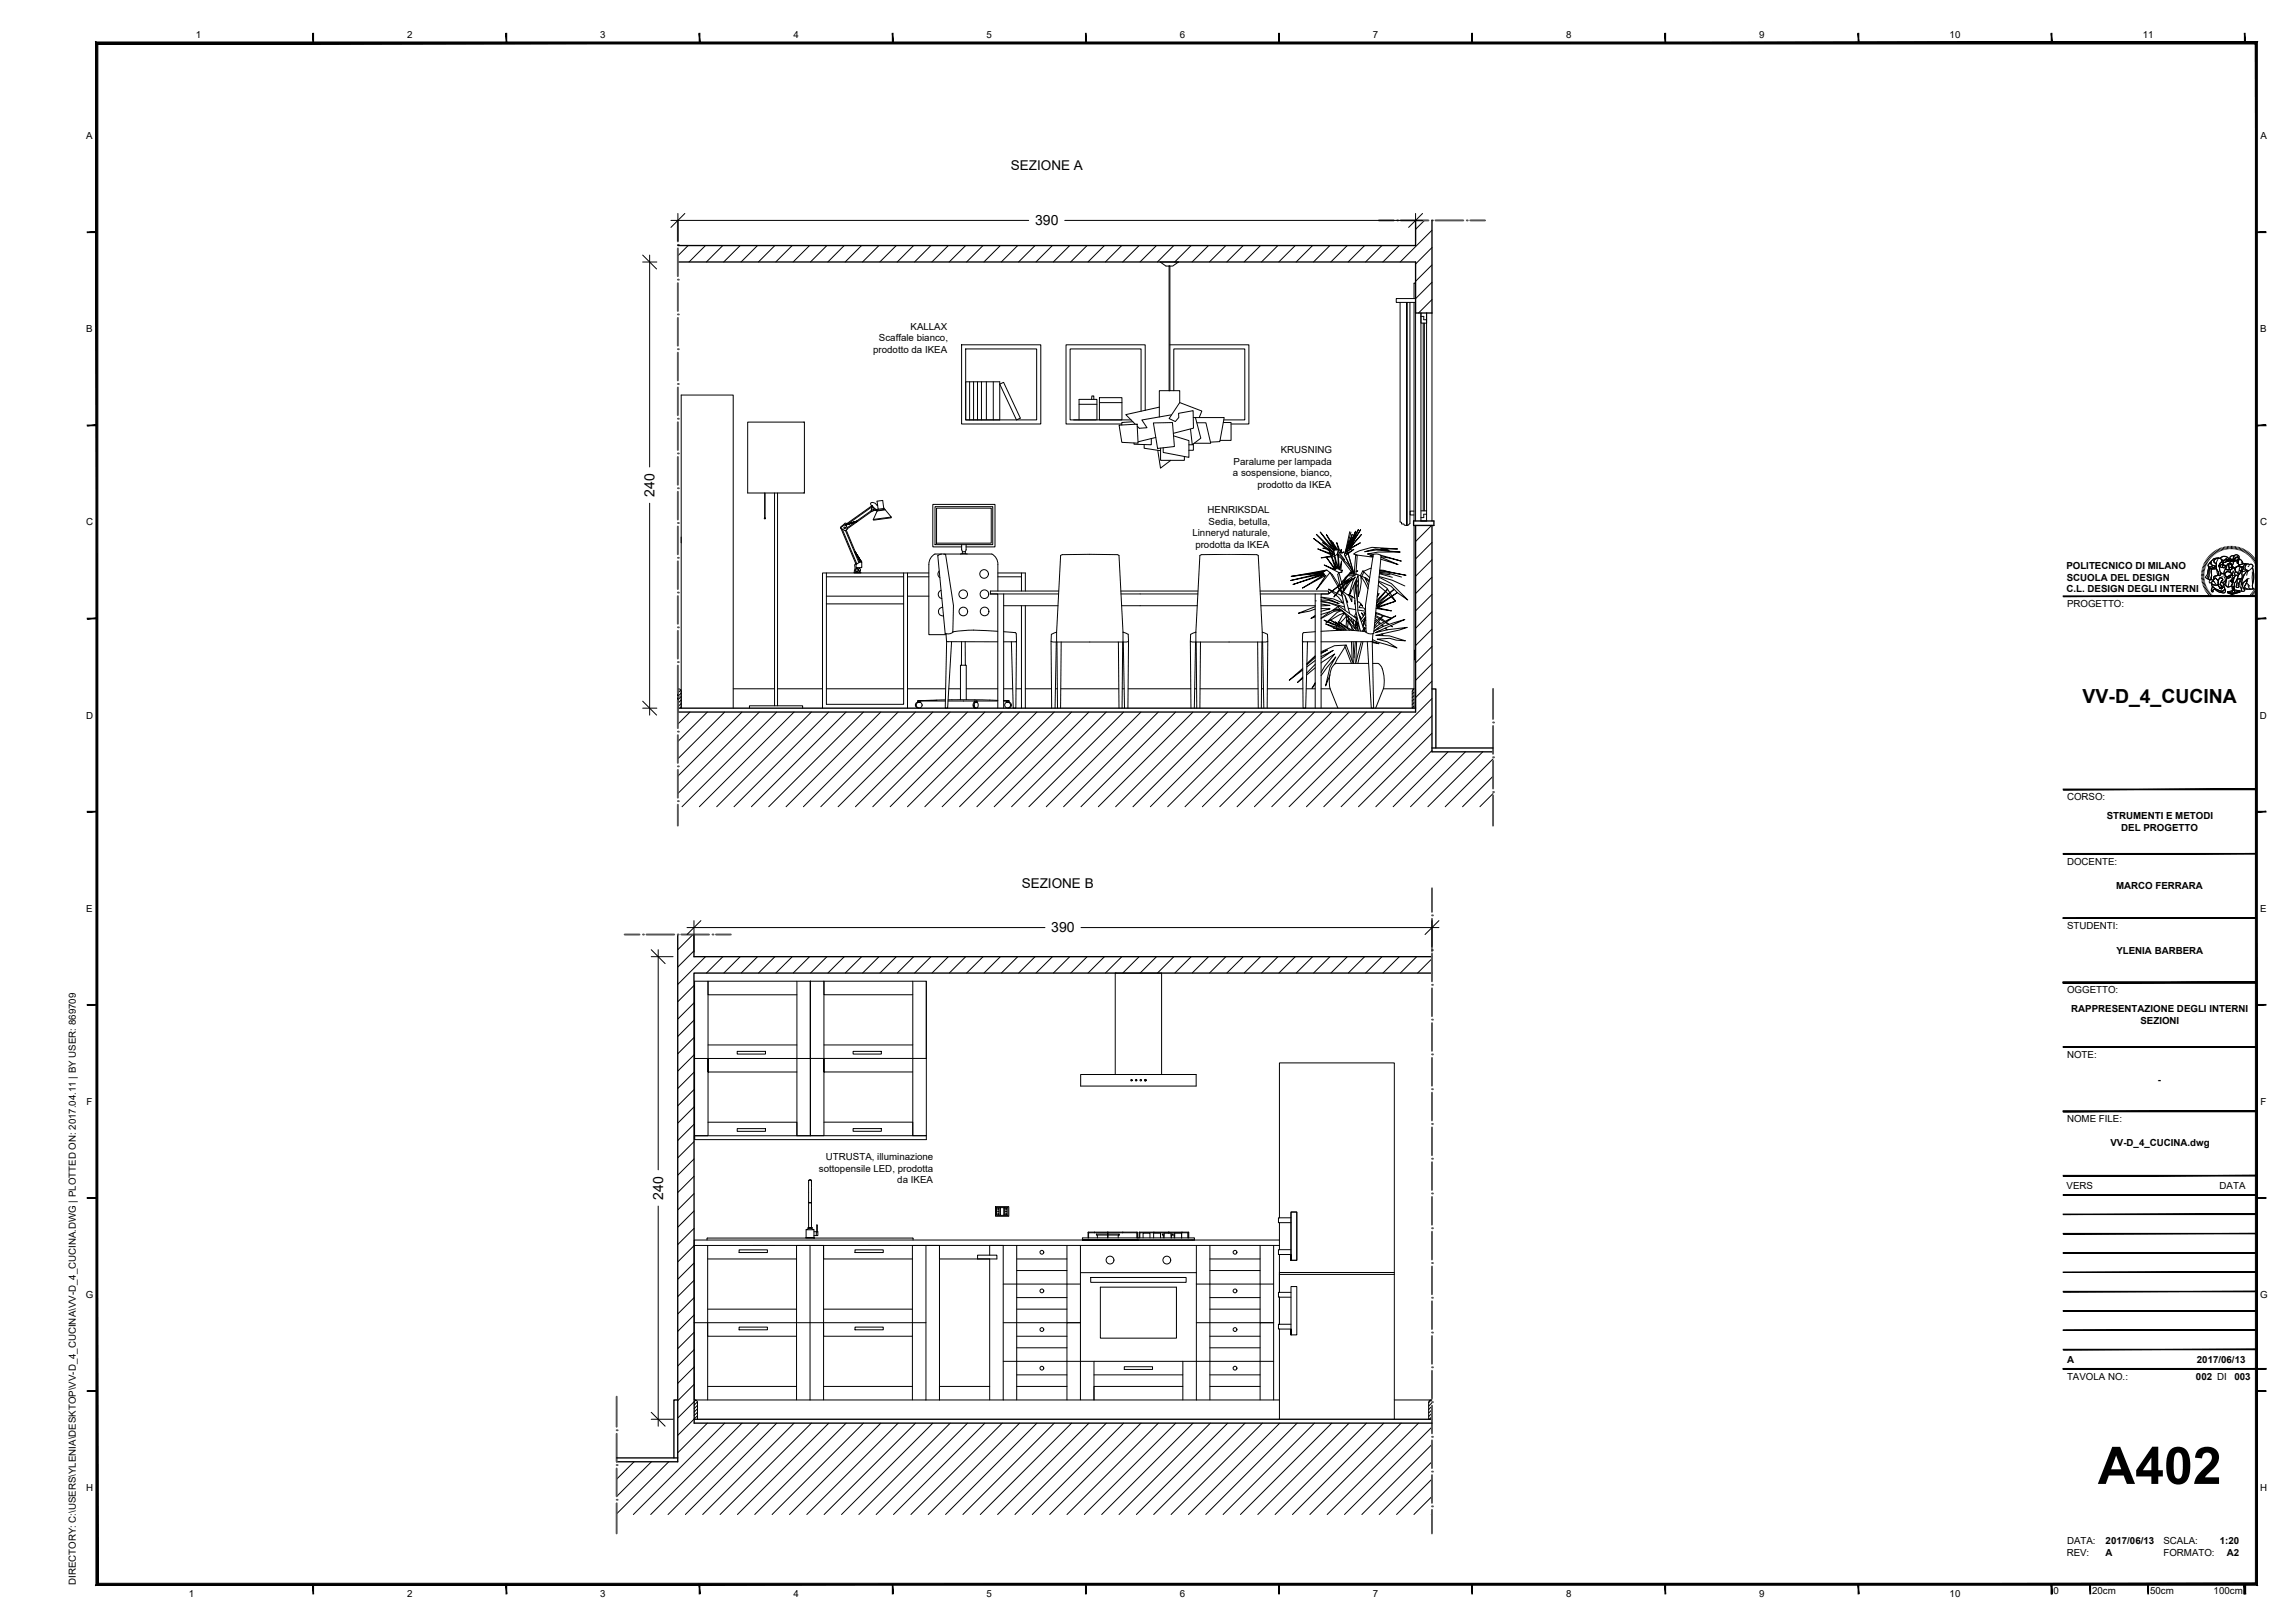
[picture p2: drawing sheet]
<svg xmlns="http://www.w3.org/2000/svg" width="594mm" height="420mm" viewBox="0 0 594 420" stroke-linecap="round" stroke-linejoin="round" font-family="sans-serif">
<defs><g id="words">
<text font-size="13.4" x="543" y="384.2">A402</text>
<text font-size="5" x="539.1" y="182.1">VV-D_4_CUCINA</text>
<g font-size="3.6">
<text x="267.9" y="58.3">390</text>
<text x="169.4" y="128.6" transform="rotate(-90 169.4 128.6)">240</text>
<text x="272.1" y="241.4">390</text>
<text x="171.7" y="310.5" transform="rotate(-90 171.7 310.5)">240</text>
</g>
<g font-size="3.5">
<text x="261.7" y="44.1">SEZIONE A</text>
<text x="264.5" y="230">SEZIONE B</text>
</g>
<g font-size="2.5">
<text x="50.7" y="10">1</text>
<text x="105.4" y="10">2</text>
<text x="155.4" y="10">3</text>
<text x="205.4" y="10">4</text>
<text x="255.4" y="10">5</text>
<text x="305.4" y="10">6</text>
<text x="355.4" y="10">7</text>
<text x="405.4" y="10">8</text>
<text x="455.4" y="10">9</text>
<text x="504.7" y="10">10</text>
<text x="554.7" y="10">11</text>
<text x="22.3" y="36">A</text>
<text x="585.1" y="36">A</text>
<text x="22.3" y="86">B</text>
<text x="227.5" y="88.4">Scaffale bianco,</text>
<text x="235.7" y="85.4">KALLAX</text>
<text x="585.1" y="86">B</text>
<text x="226" y="91.4">prodotto da IKEA</text>
<text x="331.6" y="117.3">KRUSNING</text>
<text x="319.2" y="123.3">a sospensione, bianco,</text>
<text x="319.3" y="120.3">Paralume per lampada</text>
<text x="325.5" y="126.3">prodotto da IKEA</text>
<text x="22.3" y="136">C</text>
<text x="312.6" y="132.8">HENRIKSDAL</text>
<text x="312.9" y="135.8">Sedia, betulla,</text>
<text x="585.1" y="136">C</text>
<text x="308.7" y="138.8">Linneryd naturale,</text>
<text x="309.4" y="141.8">prodotta da IKEA</text>
<text x="534.9" y="147.3">POLITECNICO DI MILANO</text>
<text x="535" y="153.3">C.L. DESIGN DEGLI INTERNI</text>
<text x="535" y="150.3">SCUOLA DEL DESIGN</text>
<text x="535.1" y="157.1">PROGETTO:</text>
<text x="22.3" y="186">D</text>
<text x="585" y="186">D</text>
<text x="535.1" y="207.1">CORSO:</text>
<text x="545.3" y="212.1">STRUMENTI E METODI</text>
<text x="549.1" y="215.1">DEL PROGETTO</text>
<text x="535.1" y="223.8">DOCENTE:</text>
<text x="547.7" y="230.3">MARCO FERRARA</text>
<text x="22.3" y="236">E</text>
<text x="585.1" y="236">E</text>
<text x="535.1" y="240.5">STUDENTI:</text>
<text x="547.8" y="246.9">YLENIA BARBERA</text>
<text x="535.1" y="257.1">OGGETTO:</text>
<text x="536.1" y="262.1">RAPPRESENTAZIONE DEGLI INTERNI</text>
<text x="554.1" y="265.1">SEZIONI</text>
<text x="535.1" y="273.8">NOTE:</text>
<text x="558.6" y="280.3">-</text>
<text x="22.4" y="286">F</text>
<text x="585.1" y="286">F</text>
<text x="535.1" y="290.5">NOME FILE:</text>
<text x="546.3" y="296.7">VV-D_4_CUCINA.dwg</text>
<text x="212" y="303.3">sottopensile LED, prodotta</text>
<text x="213.8" y="300.3">UTRUSTA, illuminazione</text>
<text x="232.3" y="306.3">da IKEA</text>
<text x="534.9" y="307.8">VERS</text>
<text x="574.6" y="307.8">DATA</text>
<text x="22.2" y="336">G</text>
<text x="585" y="336">G</text>
<text x="535.1" y="352.8">A</text>
<text x="568.7" y="352.8">2017/06/13</text>
<text x="535.1" y="357.3">TAVOLA NO.:</text>
<text x="568.4" y="357.3">002 DI</text>
<text x="578.4" y="357.3">003</text>
<text x="22.3" y="386">H</text>
<text x="585.1" y="386">H</text>
<text x="535.1" y="399.8">DATA:</text>
<text x="545.1" y="399.7">2017/06/13</text>
<text x="560" y="399.8">SCALA:</text>
<text x="574.6" y="399.7">1:20</text>
<text x="535" y="402.7">REV:</text>
<text x="545.1" y="402.8">A</text>
<text x="560" y="402.8">FORMATO:</text>
<text x="576.4" y="402.8">A2</text>
<text x="19.6" y="410.4" transform="rotate(-90 19.6 410.4)">DIRECTORY: C:\USERS\YLENIA\DESKTOP\VV-D_4_CUCINA\VV-D_4_CUCINA.DWG | PLOTTED ON: 2017.04.11 | BY USER: 869709</text>
<text x="48.9" y="413.5">1</text>
<text x="105.4" y="413.5">2</text>
<text x="155.4" y="413.5">3</text>
<text x="205.4" y="413.5">4</text>
<text x="255.4" y="413.5">5</text>
<text x="305.4" y="413.5">6</text>
<text x="355.4" y="413.5">7</text>
<text x="405.4" y="413.5">8</text>
<text x="455.4" y="413.5">9</text>
<text x="504.7" y="413.5">10</text>
<text x="531.6" y="412.6">0</text>
<text x="541.6" y="412.6">20cm</text>
<text x="556.6" y="412.6">50cm</text>
<text x="573" y="412.6">100cm</text>
</g>
</g></defs>
<!-- layer: A-FURN -->
<g fill="none" stroke="#000" stroke-width=".26">
<path d="M300.3 67.8h4.8l-1.5 1.1h-1.8zM302.6 68.9h.2M362.4 78.3v56.8l.4 .1v.5h.6a.92 .92 0 0 0 1.6-.2v-57.2M364.1 78.3v57.7h.2v-57.7M366.4 77.3h-5v1h5M248.9 89.3h20.5v20.5h-20.5zM250 90.3h18.3v18.4h-18.3zM302.8 89.3h20.5v20.5h-4.6M193.5 109.3h14.7v18.3h-14.7zM208.1 109.3v.1M264.1 108.2l-1 .5M277.9 108.7h5.8"/>
<path d="M295.4 106.5v-16.2h-18.4v18.4h15.8M296.4 106.2v-16.9h-20.5v20.5h14.5M302.6 101.1h.2M303.8 101.1v-10.8h18.4v18.4h-5.4M176.3 139v44.3M197.9 134.2v.1l.2-.1-.2-.1 .2 .1M197.9 127.6v6.5l.1-6.5M200.5 127.6v55.1M201.3 127.6v55.1M208.1 127.6h.1M349.3 139.8l-1.2 3.6M349.4 137.6l-1.2 5.7"/>
<path d="M349.7 137.8l-1.4 5.4M366 132.3h-1v1h1M176.3 140.5v-38.2h13.5v81M213.9 148.3v34h20v-34M213.9 149.3h20M213.9 154.3h20M213.9 156.3h20M234.9 149.3h5.5M234.9 154.3h5.5M234.9 148.3v35M240.4 148.3h-27.5v35M240.4 146.1v18.2h4.5"/>
<path d="M243.1 147.8a1.12 1.12 0 0 0 .2 1.8M243.6 152.8a1.12 1.12 0 0 0-.7 1.2 1.12 1.12 0 0 0 .9 1M243.7 143.4h-1.7a2.99 2.99 0 0 0-1.5 2.7M244 157.2a1.12 1.12 0 0 0-1.1 1.2 1.12 1.12 0 0 0 1.3 1M244.3 143.4h12.4a2.99 2.99 0 0 1 1.6 2.7M244.7 143.5l2.1 13.2-.1 7M244.7 143.5h-1.2l-.7 .4 1.9 20.1M256.4 153.8h1.9v29.5M256.4 153.8h17.6M258.3 148.3h7.1v4.7M258.3 149.3h6.1M258.3 146.1v6.9"/>
<path d="M259.8 153.8v29.5M259.8 156.8h14.1M264.4 148.3v4.7M264.4 156.8v26.5M265.4 156.8v26.5M274.1 153h-17.7v.8M290.1 153h20M290.2 153.8h19.9M290.3 156.8h19.6M326.2 153h17.7v.8h-17.7M326.4 156.8h14.1M334.2 149.2l9.3-1.6 .8 .6-3.6 4.5 2.5-3.8-6.1 3.3 5.7-3.4-8.1 2.5 8.1-2.8-8.7 1.8 8.4-2.1z"/>
<path d="M340.2 148.3l-6 .9M340.5 155.6h.1M340.5 157.1l-4.4 1.7 2.8-.6 1.6-.5M340.5 159.3l-1.2 .8 1.2-.4M340.5 153.8v29.5M342 155.7l1.3 .1 4.7 1.3M342 154.7l2.6 .6 2.1 1-2.8-.9h-1.9M342 155.8l2.1 .3 2.3 .9-1.9 1.3-2.5 .8M342 156.4l2.3 .3-2.3 .2M342 157.5l2.3 .1-2.3 .7M342 155.3l.2 .1M343.2 141l-.8-.5 .9 .6"/>
<path d="M343.3 142.1l-.9-.2 1 .2M343.5 147.6l-5.1 1.1 4.6-.8M343.9 142.1l.5 .1M343.9 153.8h-1.9v29.5M344 142.2l2 5.1-.8-4.7 1.2 4.8-.1-4 .5 4.1 .5-2.3-.2 2.7 .4-.3-.1 .6h-.8l-3.8-1.9 2.7 1.1-2.2-3.2 2.5 3.3zM344 142.2l.4 .1M344.1 141.5l.7 .4M344.2 142.7l-4.2-3.3 5.1 3.6-4.4-4.7 4.7 4.4-3.6-5 3.8 4.7-2.2-4 2.6 4-1.4-2.4 1.8 2.5-.2 1-.7 .4M344.2 142.8l1 .8-.8-.3M344.3 158.4l-2.3 1.6M344.3 148.2l2.4 4.4M344.3 148.2l.6 .6 1.8 2.8"/>
<path d="M344.3 140.8l.9 .9M344.3 143.2l-3.2-1.1 3.4 1.5M344.4 141.7l.5 .4M344.5 143.6l.6 .3h-.4M344.6 143.9l-2.6 .5 2.7-.2M345 142.3h.1M345.1 142.4h.1M345.4 157.7l2.1 .5M345.4 144l-.6 .1M345.8 157.8h-.6M346.1 157.9l-1.3 .2M346.3 142.9l.2-.1 1.6 2.2-1.9-1.8v.6l2.5 2"/>
<path d="M346.4 142.5l.1 .2-.5-2.2 .9 2.4 .3-.7 .1 .9 .6-.2-.5 .3-.8-.2M346.6 148.2l-.3 .6 .5 2.6M346.6 148.2l.7 2.9M346.7 151.6l.3 .4M346.7 158l-1.4 .3-3.3 1.8M346.9 152.8l.6 .7M346.9 151.5l.1 .7M346.9 157.8l-1-.1 1.5 .4M346.9 152.9l.4 .5M346.9 152.7l.7 .4M347.1 152.5v.3M347.1 158.1l-1 .4-2.8 2.8 3.5-2.2 1.3-.4-.7 .8-1.1 2"/>
<path d="M347.2 153.1l.2 1.2-3.5-1.8 2.6 2.1 1.2 1.6-2.5-1.2-3.2-.4M347.2 157.9l3.3 3.7M347.3 144.7l3 3.9M347.4 151.2l.1 .5M347.4 154.3l.8 3.8M347.5 153.5l.7 .7 .7 1.7-.4-.4M347.6 152l.2 .8M347.6 151l-.2 .4M347.7 158.3l3.3 3.9M347.7 153.2l1.5 1 .7 1.6 .1-1.3-1-.6 1.7 1.1v1.4l.1-.1M347.9 151.6l-.1 1.1M348 150.8l-.1 .5"/>
<path d="M348 150.6l.3-.7-.6 .9M348.2 154.2l1.2 4.7M348.2 143.9l2.3-1.7-2 1.2 .5-.9-.2 .2 1.6 5.8M348.2 143.9l2.2 4.7M348.2 143.9l2.3 4.7M348.4 149.7l-1.1 1.2M348.5 142.6l1.3-.4-1.4 .6 .4-.1zM348.6 142.8l-.6 .7 .2 .4M348.7 145.8l1 1.3M348.7 142.5l1.2-2.2-1.4 2.3M348.8 142.7l1.8 6.3M349 157.4l1.9 .4"/>
<path d="M349 148.8l-1.8 1.9M349 159.4l-.2 3M349.1 148.9l-1 1.3M349.2 142.4l2.9-1.9-2.7 1.5 3-3.6-3 3.4 2.8-4.7-2.9 4.6 2.3-4.6-2.6 4.9 1.9-4.5-2 4.4 1.1-3.6-1.4 4.1M349.7 159.9l1 2.7M349.8 148l-.6 .7 .7-.4h-.5l.6-.1M349.9 147.4l.4 .5M350.4 151.6l.3 3.3M350.6 148.3l.3-4.6h.4l-.3 5.1M350.6 148.6l-1.6 .1 .1 .4 1.4-.1M350.6 148l-.2 .1M350.6 147.9h-.3l.6 .9"/>
<path d="M350.7 150.9l.3 2.9M350.7 155.4l.3 3 1 4.5M350.8 150.7l.6 5.3M351.1 147.9l.4-.1-.5 .1M351.1 158.6l-.6 1.1M351.1 149.9l.3 5.7M351.4 156l.1 2.2 1.5 4.6M351.4 155.9l.3-.1 1 1.2-.4-.6-.5 .9 1.2 .1 .5 .5M351.5 157.9l2 .4M351.6 150.1l-.4 .8M351.6 151.1l-.4 .9M352.1 149l.7-1.3 .2 .4-.5 1.1"/>
<path d="M352.4 149.4l-.1 .3M353.1 159.3l-.7-.6 .5 .8M353.3 157.7l.2 .1M353.4 158.8l-.4-.2 .4 .3M353.4 159.8h.1M353.5 158.7l-1.3 1.8-.4-1.4 .7 1.1M353.5 159.7l-1.1 1.3M354.4 150.6l-1.1-1.1 .9 2.2M354.4 150.4l-.5-.6-2.7-1.2-4.4 2.8-2.8 2.3 3.2-2.5 2.1-1.1-2.5 2.4-1.5 2 2.8-3.2 1.9-1.5-1 1-1.7 3.1 2.3-3.4 1.2-1.2-.5 1-1 3.9 2.2-5.2 .1 5.4 .5-1.6 .3-2.2-.1-1.4 1.8 3.2M354.9 147.1l-2 .8 1.7 1.6M355.4 143.9h-.8l.8 .1M355.6 143.5l-2.1 13.2 .1 7"/>
<path d="M356 159.6l1 .6M356 159.3l1.3 .7M356.1 159.1l.2-.4-.2 .4M356.1 158.9l4 1.1-2-.6M356.1 158.6l2 .8M356.3 156.2l4.6-3.6-4.6 4.2 5.4-3.4-5.4 3.8 4.9-1.5-4.6 1.6 3.6 .8-4-.6M356.4 155.4l2.8-2.9-2.8 3.5M356.5 154.3l.5-.6-.5 .8M356.8 151.6l2.5 2.2M356.9 150.6l2.1 1.6 .8 1.2M357 149.4l3.2 1.7 4.2 4.2-2.6-1.8-1.7-1.8-3.2-1.3M357 149.2l3.4 1 3.3 1.5"/>
<path d="M357.1 148.5l3.3 1M357.1 148.4l2.7 .4M357.1 148.2l2.2 .2 3.5 1M357.1 147.7l3.1 .5-2.1-.4h-1M357.2 147.6l6.8 1.3-5.2-.9h-1.7M357.3 143.7l5.4 1.6-3.3-.9-1.9-.3M357.4 143.8l-1.1-.4h-2.3l2.7-.5h5.7l-6.1-.5-3 .4 2.7-.7 3.6 .4-2.2-.4h4.4l-6.7-.4-3.2 .9-1.5 .8 .7 .3 4.3 .5M357.5 143.8l-1.9 20.2M357.5 144.3l4.4 1.8-4.5-1.3M359.4 153.9l.6 .5M359.8 153.5l.5 .8M360.4 154.3l.8 1.3-1.1-1.1"/>
<path d="M244.7 164l.2 .1 .1 1.8M245 165.9l.1 .2h.4l12.8 .1M245 166l-.3 17.3h.6l1-17.2M246.7 163.7l-.8 .4-1.2-.1M248.9 172.2h1M248.9 166.1v6.1h-.3v8.9l-3.2 .1M249.8 166.1l.1 6.1h.2v8.9l6.1 .1M258.3 163.4l-6.3-.3-5.3 .5M259.8 163.5l3.1 .3 .2 .3v1.9M263.1 166l-.1 17.3h-.7l-.5-17.1M263.1 166l-.2 .2h-3.1M272.1 166l.1 17.3"/>
<path d="M272.2 164.2l-.1 1.8 .5 .2h19.1l.4-.2-.1-1.8M273.4 166.2l-.3 17.1M273.5 163.7l1-19.9 .5-.2 7.1-.1 7.1 .1 .5 .2 1 19.9M273.5 163.7v2.5M273.5 163.7l-1.3 .5M273.6 166.2l.1 17.1M274.7 166.2l-.2 17.1M289.5 166.2l.2 17.1M290.6 166.2l-.1 17.1M290.7 163.7v2.5M290.7 163.7l1.4 .5M290.8 166.2l.3 17.1"/>
<path d="M292.1 166l-.1 17.3M308.1 166l.2 17.3M308.2 164.2l-.1 1.8 .5 .2h19.1l.5-.2-.1-1.8M309.5 166.2l-.3 17.1M309.6 163.7l-1.4 .5M309.6 166.2l.2 17.1M310.8 166.2l-.2 17.1M325.6 166.2l.1 17.1M326.7 166.2l-.2 17.1M326.7 163.7l-1-19.9-.5-.2h-14.1l-.5 .2-1 22.4M326.7 163.7v2.5M326.8 163.7l1.3 .5"/>
<path d="M326.8 166.2l.3 17.1M328.2 166l-.2 17.3M337.2 173.1l-3.5 3 3.5-2.6M337.2 175.3l-1.3 1.4 1.3-1.2M338.5 166.2l-.5 17.1h-.7l-.2-17.3 .3 .2h3.1M340.5 163.5l-3.1 .3-.2 .3-.1 1.9M340.5 176.7l-.9 1.5 .9-1.2M340.5 169.8l-2.2 2M340.5 169.9l-2.2 2M340.5 170.2l-2.2 1.9M340.5 171l-2.2 1.6M340.5 172l-2.3 2.3"/>
<path d="M340.5 172.9l-2.3 1.8M342 166.2l13.2-.1 1.8 .5-1.8-.3M342 163.4a42.7 42.7 0 0 1 11.6 .2M342 168.9l1.6-.6-1.6 .9M342 170l3.1-1.6-3.1 2.1M342 171.6l3.5-2.3-2.6 3.1-.9 1.7M344.3 174.7l-1.2 2.9 1.2-4.9 1.5-2.6-3.8 4.8M346 162l-.2 .4 .4-.4M346.2 161.6l-.1 .2M346.5 161.7l-.2 .2M346.5 161.6l-.9-.6 1.3 .9M346.7 162.9l-.7-.5-2.8-.9 3.1 1.7"/>
<path d="M346.9 161.3l-.3 .3M346.9 163.1l.2 .1M347 161.2l1.5-1.7-.1 2.7M347.2 163l-1-1-1.6-.5-1.9-1 3.9 1.5 1.2 1.1M347.7 163.1l-2.6-.6 2.1 .7M347.9 162.5l.6 .6-.8-.9-3.4-1.7 2.9 1.7 .8 .9M348.2 167.5l-2.7 4.4M348.5 167l-3.1 .2-3.4 1.5M349 160.2l.5 1.3M349.4 163.2l-3-2.2 3.6 2.2M349.8 162.2l.3 1M349.8 171.7l-1.7-4.5 .4-.2 1.8 4.7"/>
<path d="M349.8 166.1l.2 5M350.3 166.1l.2 4.2M350.4 160.5v1M350.5 163.2l-1.9-2.7 2.7 2.8M350.8 166.1l-.4 5.6M350.9 160.9l-.1 1.5M351 160v-.4l.2 .5M351.2 166.1l-.2 5.4M351.2 161.8l-.2-.5 .2 .6M351.3 161.7l-.5 1M351.3 162.3l.3 1-.5-2.9 1.1 3M351.4 162.2l-.5 .7"/>
<path d="M351.4 161.3l.3 .2M351.4 162.7l-.2-.2 .3 .3M351.4 160.3l-5-3.5v.5l4.8 3.8M352.4 166.1l-1.5 5.6M352.7 162l.7-2.1-.5 2.5M352.7 160.6l.3 .5M352.8 166.1l-1.3 5.6M353.1 161.3l.5 .7M353.2 160.1l.1 .1M353.3 160.3l.2 .3M353.6 162.6l-.5 .7 .2-.9-.7 1M353.6 163.3l-.1 .2"/>
<path d="M353.6 163.7l.8 .4 1.2-.1M354.3 171.7h-8.6a6.7 6.7 0 0 0-1.4 6.5l2 5.1M355.2 166l.4 17.3h-.6l-1.1-17.2M355.3 165.9l-.1 .2M355.3 171.7h1.5a4.8 4.8 0 0 1 1.5 4.2l-.1 2.3-2.1 5.1M355.6 164l-.2 .1-.2 1.8M355.7 162.6l1.3-.9 4.3-2.3-3.7 2.5-2 1.5 2.6-1.3 5.5-1.7-7.7 3.4 3.3-.8 5-.6-2.1 .7-6.1 1.4 3.6 .1 4.1 1.3-2.4-.2-1.7-.5-3.2 .3 2.6 .6 2.5 1.6-5.1-1.5-1.2-.6M355.9 161.3l2.3-2-2.4 2.9M355.9 162.3l.1 .1M355.9 160.6l.4 .3M356 160.1l.5 .5M356.2 162l.1 .2"/>
<path d="M356.4 162.8l.1 .2M356.6 161.1l.1 .1M356.7 162.6l.1 .2M356.8 161.3l.4 .3M356.8 160.9l.1 .1M356.9 163.4l.1 .1M357 161.1l.4 .3M357.1 163.3l.2 .2M357.3 160.3l.2 .2M357.5 160.1l1 .7M357.5 160.5l.8 .5M357.6 161.9l.4 .3"/>
<path d="M357.6 164.2l.4 .3M357.8 161.7l.4 .4M357.8 164.1l.3 .4M358.5 162.6l.5 .5M358.6 162.6l.5 .4M358.7 161.2l.8 .5M358.8 161.1l.8 .5M360 162l.4 .2-.4-.2M366.4 168.3h-.2v2.5h.2M194 183.3v-.6h13.8v.6M236.9 182.5h.3M237.5 181.5v.3h.7"/>
<path d="M237.8 181.8a.76 .76 0 0 0-.9 .7 .76 .76 0 0 0 .9 .8M238.2 181.5v.3M242.5 181.2l-5 .3h7.2M244.7 181.2h-2.2M245.4 181.5h12.9M248.6 181.1h1.5M251.9 182.5h.3M252 182.5l.4 .8M252.2 181.5h.7v.3h-.7zM252.8 181.8a.97 .97 0 0 1 0 1.5h-.5a.85 .85 0 0 1 .2-1.5M252.9 181.8a.79 .79 0 0 0-.8 .6 .79 .79 0 0 0 .5 .9M256.2 181.2l2.1 .1"/>
<path d="M259.8 181.4h1.4l-1.4 .1M260.5 181.5v.3M260.9 181.8a.76 .76 0 0 1 .9 .7 .76 .76 0 0 1-.9 .8M261.2 181.5v.3h-.7M261.6 182.5h.2M179.8 254v40h30M179.8 254v40h3.5v-20v3.5h23M179.8 254h30v20M206.3 257.5h-23v-3.5v20M209.8 254v40h-3.5v-40M209.8 254v40h30M209.8 254v40"/>
<path d="M209.8 254h30v20h-60M236.3 254v40h3.5v-40M236.3 257.5h-23v-3.5v20M288.7 251.9h12v26.3h-12zM288.8 251.8v.1M183.3 270.5h23M190.8 272.2h7.3v.7h-7.3zM213.3 270.5h23M220.8 272.2h7.3v.7h-7.3zM236.3 277.5h-23v-3.5v20h-3.5M279.7 278.2h29.9v3h-29.9zM183.3 290.5h23v3.5"/>
<path d="M190.8 292.2h7.3v.7h-7.3zM213.3 290.5h23v3.5M220.8 292.2h7.3v.7h-7.3zM331.2 315.3v-40.1h29.7v92.2M331.2 315.3h-.3v1.2h.3M331.2 316.5v7M331.2 315.3h3M331.2 316.5h3M334.2 313.8h1.5v12.5h-1.5zM179.7 322.4v40M183.2 322.4v40M183.2 338.9h23"/>
<path d="M183.2 325.9h23M191.3 323.6h7.3v.7h-7.3zM209.7 322.4h-3.5v40M209.7 322.4h3.5v40M209.7 322.4v40M213.2 322.4v3.5h23M213.2 338.9h23M221.3 323.6h7.3v.7h-7.3zM239.7 322.4h-3.5v40M239.7 322.4h20v40M239.7 322.4h3.5v40v-3.5h13M239.7 322.4h-60"/>
<path d="M239.7 322.4v40M243.2 322.4v3.5h13v36.5M253.1 324.9h4.9v1h-4.9zM256.2 324.9v-2.5h23.5v40h-20M259.7 332.4h20M263.2 338.9h13M263.2 325.9h13M263.2 328.9h13M263.2 322.4v40M263.2 335.9h13M276.2 322.4v20M279.7 322.4h51.5"/>
<path d="M279.7 329.5h30M282.3 330.7h24.7v1.3h-24.7zM284.8 333.2h19.7v13.2h-19.7zM309.7 332.4h20M309.7 322.4v40M313.2 338.9h13M313.2 325.9h13M313.2 328.9h13M313.2 335.9h13M313.2 322.4v40M326.2 322.4v20M329.7 322.4v40"/>
<path d="M331.2 334.6h-.3v1.2h.3M331.2 324.8h3v1.5v-12.5h1.5v12.5h-1.5M331.2 323.5h-.3v1.3h.3M331.2 321h-151.5v1.4M331.2 324.8v9.8M331.2 335.8v7M331.2 334.6h3M331.2 335.8h3M331.2 323.5h3M360.9 329.9h-29.7v4.7M360.9 329.4h-29.7v.5M179.7 342.4h60"/>
<path d="M183.2 342.4v3.5h23M183.2 358.9h23M191.3 343.6h7.3v.7h-7.3zM213.2 342.4v3.5h23M213.2 358.9h23M221.3 343.6h7.3v.7h-7.3zM259.7 342.4h20h-3.5v20M259.7 352.4h70M263.2 358.9h13M263.2 345.9h13M263.2 348.9h13M263.2 355.9h13"/>
<path d="M283.2 352.4v10v-3.5h23M283.2 355.9h23M291 353.8h7.3v.7h-7.3zM306.2 352.4v10M309.7 342.4h20h-3.5v20M313.2 358.9h13M313.2 345.9h13M313.2 348.9h13M313.2 355.9h13M331.2 344.1h3v1.5v-12.5h1.5v12.5h-1.5M331.2 342.8h-.3v1.3h.3M331.2 344.1v23.3"/>
<path d="M331.2 342.8h3M179.8 362.4h79.9M279.7 362.4h51.5"/>
<circle cx="249.3" cy="153.8" r="1.12"/>
<circle cx="249.4" cy="158.3" r="1.12"/>
<circle cx="254.7" cy="148.6" r="1.12"/>
<circle cx="254.8" cy="153.8" r="1.12"/>
<circle cx="254.9" cy="158.3" r="1.12"/>
<circle cx="237.9" cy="182.5" r=".76"/>
<circle cx="260.8" cy="182.5" r=".76"/>
<circle cx="292.9" cy="279.6" r=".2"/>
<circle cx="294.1" cy="279.6" r=".2"/>
<circle cx="295.3" cy="279.6" r=".2"/>
<circle cx="296.5" cy="279.6" r=".2"/>
<circle cx="269.7" cy="324.2" r=".49"/>
<circle cx="269.7" cy="334.2" r=".49"/>
<circle cx="287.3" cy="326.2" r="1.01"/>
<circle cx="302" cy="326.2" r="1.01"/>
<circle cx="319.7" cy="324.2" r=".49"/>
<circle cx="319.7" cy="334.2" r=".49"/>
<circle cx="269.7" cy="354.2" r=".49"/>
<circle cx="269.7" cy="344.2" r=".49"/>
<circle cx="319.7" cy="344.2" r=".49"/>
<circle cx="319.7" cy="354.2" r=".49"/>
</g>
<!-- layer: battiscopa -->
<g fill="none" stroke="#000" stroke-width=".26">
<path d="M179.4 241.9l-4 4M179.6 246.2l-4.2 4.2M179.6 255.1l-4.2 4.2M179.6 259.6l-4.2 4.2M182.6 247.7l-7.2 7.2M187.1 247.7l-4.2 4.2M191.6 247.7l-4.2 4.2M196.1 247.7l-4.2 4.2M200.6 247.7l-4.3 4.2M205.1 247.7l-4.3 4.2M209.6 247.7l-4.3 4.2M214.1 247.7l-4.3 4.2"/>
<path d="M218.6 247.7l-4.3 4.2M223 247.7l-4.2 4.2M227.5 247.7l-4.2 4.2M232 247.7l-4.2 4.2M236.5 247.7l-4.2 4.2M241 247.7l-4.3 4.2M245.5 247.7l-4.3 4.2M250 247.7l-4.3 4.2M254.5 247.7l-4.3 4.2M259 247.7l-4.3 4.2M263.4 247.7l-4.2 4.2M267.9 247.7l-4.2 4.2"/>
<path d="M272.4 247.7l-4.2 4.2M276.9 247.7l-4.2 4.2M281.4 247.7l-4.2 4.2M285.9 247.7l-4.2 4.2M290.4 247.7l-4.3 4.2M294.9 247.7l-4.3 4.2M299.4 247.7l-4.3 4.2M303.9 247.7l-4.3 4.2M308.4 247.7l-4.3 4.2M312.8 247.7l-4.2 4.2M317.3 247.7l-4.2 4.2M321.8 247.7l-4.2 4.2"/>
<path d="M326.3 247.7l-4.2 4.2M330.8 247.7l-4.3 4.2M335.3 247.7l-4.3 4.2M339.8 247.7l-4.3 4.2M344.3 247.7l-4.3 4.2M348.8 247.7l-4.3 4.2M353.2 247.7l-4.2 4.2M357.7 247.7l-4.2 4.2M362.2 247.7l-4.2 4.2M366.7 247.7l-4.2 4.2M370.7 248.2l-3.7 3.7M179.6 264.1l-4.2 4.2"/>
<path d="M179.6 268.6l-4.2 4.2M179.6 273.1l-4.2 4.2M179.6 277.6l-4.2 4.2M179.6 282.1l-4.2 4.2M179.6 286.6l-4.2 4.2M179.7 291l-4.3 4.3M179.7 295.5l-4.3 4.3M179.7 300l-4.3 4.2M179.7 304.5l-4.3 4.2M179.7 309l-4.3 4.2M179.7 313.5l-4.3 4.2M179.7 318l-4.3 4.2"/>
<path d="M179.7 322.5l-4.3 4.2M179.7 327l-4.3 4.2M179.7 331.4l-4.3 4.3M179.7 335.9l-4.3 4.3M179.7 340.4l-4.3 4.3M179.7 344.9l-4.3 4.2M179.7 349.4l-4.3 4.2M179.7 353.9l-4.3 4.2M179.7 358.4l-4.3 4.2M159.6 378.4h.1M164.1 378.4l-4.5 4.5M168.6 378.4l-9 9"/>
<path d="M173.1 378.4l-13.5 13.5M179.7 362.9l-4.3 4.2M179.7 367.4l-4.3 4.2M183.1 368.4l-7.7 7.7M187.6 368.4l-23.7 23.7M192.1 368.4l-23.7 23.7M196.6 368.4l-23.7 23.7M201.1 368.4l-23.7 23.7M205.6 368.4l-23.7 23.7M210 368.4l-23.6 23.7M214.5 368.4l-23.6 23.7M219 368.4l-23.6 23.7"/>
<path d="M223.5 368.4l-23.6 23.7M228 368.4l-23.6 23.7M232.5 368.4l-23.7 23.7M237 368.4l-23.7 23.7M241.5 368.4l-23.7 23.7M246 368.4l-23.7 23.7M250.5 368.4l-23.7 23.7M254.9 368.4l-23.6 23.7M259.4 368.4l-23.6 23.7M263.9 368.4l-23.6 23.7M268.4 368.4l-23.6 23.7M272.9 368.4l-23.6 23.7"/>
<path d="M277.4 368.4l-23.6 23.7M281.9 368.4l-23.7 23.7M286.4 368.4l-23.7 23.7M290.9 368.4l-23.7 23.7M295.4 368.4l-23.7 23.7M299.9 368.4l-23.7 23.7M304.3 368.4l-23.6 23.7M308.8 368.4l-23.6 23.7M313.3 368.4l-23.6 23.7M317.8 368.4l-23.6 23.7M322.3 368.4l-23.7 23.7M326.8 368.4l-23.7 23.7"/>
<path d="M331.3 368.4l-23.7 23.7M335.8 368.4l-23.7 23.7M340.3 368.4l-23.7 23.7M344.7 368.4l-23.6 23.7M349.2 368.4l-23.6 23.7M353.7 368.4l-23.6 23.7M358.2 368.4l-23.6 23.7M362.7 368.4l-23.6 23.7M367.2 368.4l-23.6 23.7M370.7 369.4l-22.7 22.7M370.7 373.9l-18.2 18.2M370.7 378.4l-13.7 13.7"/>
<path d="M370.7 382.9l-9.2 9.2M370.7 387.4l-4.7 4.7M370.7 391.9l-.2 .2"/>
</g>
<!-- layer: A-SECT C-MCUT -->
<path d="M175.5 67.8h190.9v13.2M366.4 136v48.3M370.7 136v58.6M175.5 183.3h190.9M175.4 241.9v136.5M179.6 247.7h191.1M370.7 251.9h-191.1l.1 116.5M179.8 294v1M179.7 367.4h191" fill="none" stroke="#000" stroke-width=".35"/>
<!-- layer: VITI E CERNIERE -->
<g fill="none" stroke="#000" stroke-width=".26">
<path d="M302.6 68.9v32.2M302.8 68.9v32.2M366 78.3v56.6M366.4 73.3h-.4v4M250 98.8h8.8v9.9h-8.8zM251 98.8v9.9M252 98.8v9.9M253 98.8v9.9M254.1 98.8v9.9M255.3 98.8v9.9M257.1 98.8v9.9M264.1 108.2l-4.3-9.2-1 .4 4.3 9.3"/>
<path d="M279.3 108.7v-5.3h4.6v5.3M279.3 104.7h4.6M282.6 103.4v-.9h.5v.9M284.6 102.9h5.8v5.8h-5.8zM284.6 104.2h5.8M289.7 110.1l4.7-.3 .2 4.9-4.2-.2zM293.2 109.2l-2.8 .2v.6M296.2 115.1v.9l4.2 .7M298 113.5v1.6l-4.5-.1v-.3M298.6 109.5l4.9-.1 .5 6.2-4.3 .5zM299.2 113.2l-4.6 1.2M299.7 116.6l.7 4.6 2.7-2"/>
<path d="M300.1 105.4l-8.7 1.9 2.5 2.5M300.4 116v3.2h6.2v-.9M303.2 107.4l-7.6 1.3 1.3 2-2 .2-.5-.6M303.8 112.8l4 1.3v4.3l-6.7-1.3v-1.2M305.4 104.2v-3.1h-5.3v6.8M307.8 115.1h.8M308.9 108.1h8l-1.1 6.2-2.5 .2M308.9 114.9v1.7h-1.2M309.5 108.1l1.3 5.3-2.2 1.7-.4-4M309.8 109.4h2.4l1.2 5.3h-4.3M310.4 108.1l.7-1.7-5.7-2.2-2.8 4.2 1.6 .7 .9-1v-1.1l3.7-.7 .1 4.5-5.2 1.4M316.7 109.4h2v4.6h-2.9"/>
<path d="M217.7 136.8l3.9 9.3M217.7 136.8l1.2 .5M218 137l3.8 9M218.6 135.9l.6 .4M218.9 137.3l3.4 8.4M219 135.6l.3-.1zM219 137.2l2.5 5.8M219.1 135.7h-.3l-1.1 .8v.3M219.1 135.7l.1 .1M219.1 135.6l-.4-.1-1 .8-.1 .4M219.2 135.7l.1 .1M219.3 136.9l-.5 .5"/>
<path d="M219.4 135.7v.1M219.5 135.6v.1M219.6 135.6v.1M219.7 135.6h-.1M219.7 135.6l.1 .1M219.8 135.5h-.1M219.9 135.5v.1M219.9 135.5l.1 .1M220 135.5v.1M220.1 135.6h-.1M220.1 135.4l.1 .1M220.2 135.5h-.1"/>
<path d="M220.2 135.4h.1M220.3 135.4l.1 .1M220.4 135.3v.2l-.1-.1M220.4 135.3l.1 .1M220.5 135.3l.1 .1M220.6 135.3v.1M220.7 135.3h-.1M220.7 135.2v.2M220.7 135.2l.1 .1M220.8 135.3v.1M221 135.2l-.2 .1M221 135.2l.1 .1"/>
<path d="M221.2 135.1v.1M221.2 135.2h-.1M221.2 135.1l.1 .1M221.3 135.1v.1M221.3 135l-2.1 1.7M221.3 135l.1 .2M221.4 135v.2M221.4 135v.1M221.5 135.1h.1M221.6 135.1h.1M221.7 135l-.1 .1M221.8 135h.1"/>
<path d="M221.9 134.9l-3 .9M221.9 135l-3 .9M225.5 132.2l-3.8 2.7 .1 .1M225.5 131.1l.3-.1zM225.7 132.4l-6.4 4.5-.2-1M225.7 131.1l-.2 1.2M225.8 131.1l-.3 1.2M225.8 131.2h.1M225.8 130.9l-6.8 4.8M225.8 131.2l1 .8M225.8 131l.1 .2M225.9 131.2h.1"/>
<path d="M226.7 132.1v.1M226.7 131.9l.2 .1M226.7 131.9l-1.2 .4M226.8 132l-1.3 .3M226.8 132.1l-1-1-6.3 4.5M226.9 132v.3l.2-.1M226.9 132.1l-.2 .1M227 129.7l1.5-.1 .3 2-1.5 .2zM227.1 130.7h.1M227.1 130.8l-.6-.5-.9-.2a.5 .5 0 0 0-.3 .5 .5 .5 0 0 0 .4 .4M227.2 130.7v.2M227.3 132h-.4"/>
<path d="M227.3 131.7l-1.2 2.8M228.8 131.5l1.9 2.4-4.6 .6M229 131.9l-1.8 .2M229.2 132l-2.1 .3M230.7 133.9v.1l-4.6 .7v-.2M242 131.2h15v9.8h-15zM242.4 131.6h14.2v9h-14.2zM366 136v47.3M221.1 148.2l1.8 .1zM221.2 142.8l1.7 2.7M221.3 142.8l1.7 2.6M221.4 145.8l.2 .3z"/>
<path d="M221.4 143l-.1 .1M221.5 143l-.1 .1M221.5 145.9l-.2 .3-.2 2M221.5 143.1l-.1 .1M221.5 147.2a.36 .36 0 0 1 .4 .4 .36 .36 0 0 1-.4 .4zM221.5 143.1v.2M221.5 148v.2M221.6 143.5l.1 .1M221.6 143.3l-.1 .1M221.7 143.3l-.1 .2M221.7 148.2v-.2h.4l.1-.4 .4 .6M221.7 143.7l.8 1.8"/>
<path d="M221.8 143.5l-.1 .1M221.9 143.9h.1M221.9 143.7l-.1 .1M221.9 148v.2M221.9 147v.2h-.3M221.9 147.2l.3 .3M222 143.9l-.1 .1M222 143.9v.3M222.1 144.3l.1 .1M222.2 147.5h.1M222.2 144.1v.1M222.3 144.3l.1 .2"/>
<path d="M222.3 147.6l.2 .6M222.4 147l.1 .2M222.4 147.2l-.2 .3M222.4 144.6v.1M222.5 144.6l-.1 .2M222.5 144.7l-.1 .1M222.5 147.2l.3 .4-.3 .4M222.5 144.7v.1M222.6 144.8v.2M222.6 145l.1-.1-.1 .2M222.6 145.1h.1M222.7 145l-.1 .1"/>
<path d="M222.8 145.2h-.1M222.8 145.2l.1 .1M223.1 146.8l-.2 .2h-1.3v-.9l1.4-.7 .1 1.4M248.6 143.4h1.8M248.9 141.6h-7.4v-11h16.1v11h-7.5M248.9 141v1.3a.58 .58 0 0 0 .6 .6 .58 .58 0 0 0 .6-.6M249.1 142.7v.6M249.9 142.7v.6M250.1 141v1.3M239.8 294v1h-60M208.7 318.4v2h2v-2M209.2 317.8h.3z"/>
<path d="M209.2 317.8v.3h1v-.3M209.2 318.1l-.5 .3h2l-.5-.3M209.3 305.8l.1 5.6M209.4 311.3l.7 .1zM209.4 305.6l-.1 .2 .1-.2M209.4 311.3l-.1 6.5M209.5 317.8h.4zM209.5 305.5l-.1 .1 .1-.1M209.7 305.4l-.2 .1 .2-.1M209.9 317.8h.1h-.1M209.9 305.5l-.2-.1 .2 .1M210 305.6l-.1-.1 .1 .1"/>
<path d="M210 317.8h.1M210.1 305.8v12M210.1 305.8l-.1-.2 .1 .2M210.2 317.8h.1M210.7 318.9h1v1h-1M211.6 318.8v-1.7h-.2v1.8M211.7 318.9h-.4v1M257.7 312.4h3.4v2.5h-3.4zM257.9 312.6h.9v2h-.9zM258.5 313.1h-.1M258.5 313.1l-.1-.3v.3M259 312.6h.8v2h-.8z"/>
<path d="M260 312.6h.9v2h-.9zM260.5 313.1h-.1M260.5 313.1l-.1-.3v.3M283.4 319v.1M284.1 319.7v.8M286.7 319.1h-4.8l-.1 1.4M286.7 319v1.5M286.7 319.5h-2.9v.2h2.9M286.8 319.1h7.4l.1 1.4M286.8 319.5h2.9v.2h-.2v.8M286.8 319v1.5M289.7 319.5v.2h-2.9"/>
<path d="M290.6 319v.1M295 319h12.6l.1 1.5M295 319l-.1 1.5M298.7 319v.1M301.1 319.7h.2M301.3 319.5h-.4v.2h.2v.8M302.5 319.1h-7.3l-.2 1.4M302.5 319v.2M302.6 319v.2M302.6 319.1h4.8M303.1 319.5h1M303.1 319.7h.8"/>
<path d="M303.3 319.7v.8M303.5 319.5v.2M304.1 319.7l-.2 .8M305.9 319.2v1.3v-1.3h-1.8v1.3M306 319v.1M307.4 319.1l.1 1.4M183 321l.1-.5h53.2l.1 .5M208.7 320.4l-.1 .1h2.1M210.7 320.4l.1 .1M280.2 320.5l29 .1v.4h-29zM281.7 320.5l.1-1.5h12.5l.1 1.5M294.5 320.5h.1"/>
<path d="M294.7 321h-14.5h29M295.9 320.5v-1.3h1.8v1.3M298.6 320.5v-1.3h1.8v1.3M301.3 320.5v-1.3h1.8v1.3"/>
<circle cx="218.6" cy="136.7" r=".21"/>
<circle cx="218.9" cy="135.9" r=".03"/>
<circle cx="218.9" cy="135.9" r=".06"/>
<circle cx="221.9" cy="134.9" r=".03"/>
<circle cx="221.9" cy="134.9" r=".06"/>
<circle cx="226.1" cy="131.9" r=".08"/>
<circle cx="226.1" cy="131.9" r=".12"/>
<circle cx="226.1" cy="131.9" r=".03"/>
<circle cx="226.8" cy="132" r=".05"/>
<circle cx="221.3" cy="142.8" r=".03"/>
<circle cx="221.3" cy="142.8" r=".06"/>
<circle cx="222.9" cy="145.5" r=".03"/>
<circle cx="222.9" cy="145.5" r=".06"/>
<circle cx="258.4" cy="314.3" r=".16"/>
<circle cx="258.4" cy="313.6" r=".15"/>
<circle cx="260.4" cy="313.6" r=".15"/>
<circle cx="260.4" cy="314.3" r=".16"/>
</g>
<!-- layer: arredi -->
<g fill="none" stroke="#000" stroke-width=".26">
<path d="M302.6 68.9h.1M175.5 178.3v5v-5h.1M175.6 178.3l.4 .1 .3 .4v4.5M175.6 178.3l-.1 .2M176.2 178.6l-.7 .8M176.3 179.4l-.8 .9M189.8 178.3h10.7M201.3 178.3h11.6M213.9 178.3h20M234.9 178.3h9.9M245.6 178.3h3M250.1 178.3h8.2"/>
<path d="M259.8 178.3h2.3M263 178.3h1.4M265.4 178.3h6.8M273.2 178.3h.5M274.6 178.3h15M290.5 178.3h.5M292 178.3h16.2M309.3 178.3h.4M310.6 178.3h15.1M326.6 178.3h.5M328.1 178.3h9.2M338.1 178.3h2.4"/>
<path d="M342 178.3h2.3M358.1 178.3h7.9M365.9 178.4l-.2 .3M366 179.2l-.4 .5M366 178.4l-.4 .6v4.3M366.4 178.3v5M176.3 180.3l-.8 .9M176.3 181.2l-.8 .9M176.3 182.1l-.8 .9M176.3 183l-.3 .3M366 180.1l-.4 .5M366 181l-.4 .5"/>
<path d="M366 181.9l-.4 .5M366 182.8l-.4 .5M179.8 362.4l.4 .1 .3 .4v4.5M180.1 362.5l-.4 .4M180.5 362.9l-.8 .9M180.5 363.8l-.8 .9M180.5 364.7l-.8 .9M180.5 365.6l-.8 .9M180.5 366.5l-.8 .9M360.9 362.4h9.8M369.8 363.1v4.3M370.5 362.4l-.7 .7"/>
<path d="M370.5 362.4l-.5 .2-.2 .5M370.7 363.1l-.9 .9M370.7 364l-.9 .9M370.7 364.9l-.9 .9M370.7 365.8l-.9 .9M370.7 366.7l-.7 .7"/>
</g>
<!-- layer: A-DETL-MBND -->
<g fill="none" stroke="#000" stroke-width=".26">
<path d="M368.7 57.1l-2.3 2.3M370.7 59.6l-8.2 8.2M178.1 63.6l-2.6 2.6M182.6 63.6l-4.2 4.2M187.1 63.6l-4.2 4.2M191.6 63.6l-4.3 4.2M196.1 63.6l-4.3 4.2M200.6 63.6l-4.3 4.2M205.1 63.6l-4.3 4.2M209.6 63.6l-4.3 4.2M214 63.6l-4.2 4.2M218.5 63.6l-4.2 4.2"/>
<path d="M223 63.6l-4.2 4.2M227.5 63.6l-4.2 4.2M232 63.6l-4.3 4.2M236.5 63.6l-4.3 4.2M241 63.6l-4.3 4.2M245.5 63.6l-4.3 4.2M250 63.6l-4.3 4.2M254.5 63.6l-4.3 4.2M258.9 63.6l-4.2 4.2M263.4 63.6l-4.2 4.2M267.9 63.6l-4.2 4.2M272.4 63.6l-4.2 4.2"/>
<path d="M276.9 63.6l-4.2 4.2M281.4 63.6l-4.3 4.2M285.9 63.6l-4.3 4.2M290.4 63.6l-4.3 4.2M294.9 63.6l-4.3 4.2M299.4 63.6l-4.3 4.2M303.8 63.6l-4.2 4.2M308.3 63.6l-4.2 4.2M312.8 63.6l-4.2 4.2M317.3 63.6l-4.2 4.2M321.8 63.6l-4.2 4.2M326.3 63.6l-4.3 4.2"/>
<path d="M330.8 63.6l-4.3 4.2M335.3 63.6l-4.3 4.2M339.8 63.6l-4.3 4.2M344.3 63.6l-4.3 4.2M348.7 63.6l-4.2 4.2M353.2 63.6l-4.2 4.2M357.7 63.6l-4.2 4.2M362.2 63.6l-4.2 4.2M370.7 64.1l-4.3 4.2M370.7 68.6l-4.3 4.2M370.7 73.1l-4.3 4.2M370.7 77.6l-3.5 3.4"/>
<path d="M370.6 136l-4.2 4.2M370.7 140.4l-4.3 4.3M370.7 144.9l-4.3 4.3M370.7 149.4l-4.3 4.3M370.7 153.9l-4.3 4.2M370.7 158.4l-4.3 4.2M370.7 162.9l-4.3 4.2M370.7 167.4l-4.3 4.2M370.7 171.9l-4.3 4.2M370.7 176.3l-4.3 4.3M178.6 184.3l-3.1 3.2M183.1 184.3l-7.6 7.7"/>
<path d="M187.6 184.3l-12.1 12.1M192.1 184.3l-16.6 16.6M196.6 184.3l-21.1 21.1M201.1 184.3l-24.6 24.5M205.5 184.3l-24.5 24.5M210 184.3l-24.5 24.5M214.5 184.3l-24.5 24.5M219 184.3l-24.5 24.5M223.5 184.3l-24.5 24.5M228 184.3l-24.5 24.5M232.5 184.3l-24.5 24.5M237 184.3l-24.5 24.5"/>
<path d="M241.5 184.3l-24.5 24.5M246 184.3l-24.6 24.5M250.4 184.3l-24.5 24.5M254.9 184.3l-24.5 24.5M259.4 184.3l-24.5 24.5M263.9 184.3l-24.5 24.5M268.4 184.3l-24.5 24.5M272.9 184.3l-24.5 24.5M277.4 184.3l-24.5 24.5M281.9 184.3l-24.5 24.5M286.4 184.3l-24.5 24.5M290.9 184.3l-24.6 24.5"/>
<path d="M295.3 184.3l-24.5 24.5M299.8 184.3l-24.5 24.5M304.3 184.3l-24.5 24.5M308.8 184.3l-24.5 24.5M313.3 184.3l-24.5 24.5M317.8 184.3l-24.5 24.5M322.3 184.3l-24.5 24.5M326.8 184.3l-24.5 24.5M331.3 184.3l-24.5 24.5M335.8 184.3l-24.6 24.5M340.3 184.3l-24.6 24.5M344.7 184.3l-24.5 24.5"/>
<path d="M349.2 184.3l-24.5 24.5M353.7 184.3l-24.5 24.5M358.2 184.3l-24.5 24.5M362.7 184.3l-24.5 24.5M370.7 180.8l-28 28M370.7 185.3l-23.5 23.5M370.7 189.8l-19 19M370.7 194.3l-14.6 14.5M374.8 194.6l-14.2 14.2M379.3 194.6l-14.2 14.2M383.8 194.6l-14.2 14.2M386.5 196.5l-12.4 12.3"/>
<path d="M386.5 200.9l-7.9 7.9M386.5 205.4l-3.4 3.4"/>
</g>
<!-- layer: FINESTRE -->
<path d="M366.4 136h4.3zM370.7 134.8v.1" fill="none" stroke="#000" stroke-width=".26"/>
<!-- layer: A-SECT A-MCUT -->
<path d="M366.4 81h4.3" fill="none" stroke="#000" stroke-width=".35"/>
<!-- layer: A-LP-SEZIONI -->
<path d="M380.6 57.1h3.8" fill="none" stroke="#545454" stroke-width=".5"/>
<circle cx="379.7" cy="57.1" r=".25" fill="#545454"/>
<path d="M371.6 57.1h7.2" fill="none" stroke="#545454" stroke-width=".5"/>
<circle cx="370.7" cy="57.1" r=".25" fill="#545454"/>
<path d="M362.6 57.1h7.2" fill="none" stroke="#545454" stroke-width=".5"/>
<circle cx="361.7" cy="57.1" r=".25" fill="#545454"/>
<path d="M175.5 57.1v5.4M356.9 57.1h3.9" fill="none" stroke="#545454" stroke-width=".5"/>
<!-- layer: A-SECT A-MCUT -->
<path d="M366.4 57.1v6.5M365.9 134.9v1.1M175.5 183.3v1h190.9M175.4 362.4h-1v15" fill="none" stroke="#000" stroke-width=".35"/>
<!-- layer: VITI E CERNIERE -->
<path d="M367.8 81.9h.8M369.3 132.2v2.7" fill="none" stroke="#000" stroke-width=".26"/>
<!-- layer: A-LP-SEZIONI -->
<circle cx="175.5" cy="63.4" r=".25" fill="#545454"/>
<path d="M175.5 64.3v7.2" fill="none" stroke="#545454" stroke-width=".5"/>
<circle cx="175.5" cy="72.4" r=".25" fill="#545454"/>
<path d="M175.5 73.3v7.2" fill="none" stroke="#545454" stroke-width=".5"/>
<circle cx="175.5" cy="81.4" r=".25" fill="#545454"/>
<path d="M175.5 82.3v7.2" fill="none" stroke="#545454" stroke-width=".5"/>
<circle cx="175.5" cy="90.4" r=".25" fill="#545454"/>
<path d="M175.5 91.3v7.2" fill="none" stroke="#545454" stroke-width=".5"/>
<circle cx="175.5" cy="99.4" r=".25" fill="#545454"/>
<path d="M175.5 100.3v7.2" fill="none" stroke="#545454" stroke-width=".5"/>
<circle cx="175.5" cy="108.4" r=".25" fill="#545454"/>
<path d="M175.5 109.3v7.2" fill="none" stroke="#545454" stroke-width=".5"/>
<circle cx="175.5" cy="117.4" r=".25" fill="#545454"/>
<path d="M175.5 118.3v7.2" fill="none" stroke="#545454" stroke-width=".5"/>
<circle cx="175.5" cy="126.4" r=".25" fill="#545454"/>
<path d="M175.5 127.3v7.2" fill="none" stroke="#545454" stroke-width=".5"/>
<circle cx="175.5" cy="135.4" r=".25" fill="#545454"/>
<path d="M175.5 136.3v7.2" fill="none" stroke="#545454" stroke-width=".5"/>
<circle cx="175.5" cy="144.4" r=".25" fill="#545454"/>
<path d="M175.5 145.3v7.2" fill="none" stroke="#545454" stroke-width=".5"/>
<circle cx="175.5" cy="153.4" r=".25" fill="#545454"/>
<path d="M175.5 154.3v7.2" fill="none" stroke="#545454" stroke-width=".5"/>
<circle cx="175.5" cy="162.4" r=".25" fill="#545454"/>
<path d="M175.5 163.3v7.2" fill="none" stroke="#545454" stroke-width=".5"/>
<circle cx="175.5" cy="171.4" r=".25" fill="#545454"/>
<path d="M175.5 172.3v7.2" fill="none" stroke="#545454" stroke-width=".5"/>
<circle cx="175.5" cy="180.4" r=".25" fill="#545454"/>
<path d="M175.5 181.3v7.2" fill="none" stroke="#545454" stroke-width=".5"/>
<circle cx="175.5" cy="189.4" r=".25" fill="#545454"/>
<path d="M175.5 190.3v7.2" fill="none" stroke="#545454" stroke-width=".5"/>
<circle cx="175.5" cy="198.4" r=".25" fill="#545454"/>
<path d="M175.5 199.3v7.2" fill="none" stroke="#545454" stroke-width=".5"/>
<circle cx="175.5" cy="207.4" r=".25" fill="#545454"/>
<path d="M175.5 208.3v5.4M370.7 230v6.1" fill="none" stroke="#545454" stroke-width=".5"/>
<circle cx="370.7" cy="237" r=".25" fill="#545454"/>
<path d="M370.7 237.9v7.2" fill="none" stroke="#545454" stroke-width=".5"/>
<circle cx="370.7" cy="246" r=".25" fill="#545454"/>
<path d="M370.7 246.9v7.2" fill="none" stroke="#545454" stroke-width=".5"/>
<circle cx="370.7" cy="255" r=".25" fill="#545454"/>
<path d="M370.7 255.9v7.2" fill="none" stroke="#545454" stroke-width=".5"/>
<circle cx="370.7" cy="264" r=".25" fill="#545454"/>
<path d="M370.7 264.9v7.2" fill="none" stroke="#545454" stroke-width=".5"/>
<circle cx="370.7" cy="273" r=".25" fill="#545454"/>
<path d="M370.7 273.9v7.2" fill="none" stroke="#545454" stroke-width=".5"/>
<circle cx="370.7" cy="282" r=".25" fill="#545454"/>
<path d="M370.7 282.9v7.2" fill="none" stroke="#545454" stroke-width=".5"/>
<circle cx="370.7" cy="291" r=".25" fill="#545454"/>
<path d="M370.7 291.9v7.2" fill="none" stroke="#545454" stroke-width=".5"/>
<circle cx="370.7" cy="300" r=".25" fill="#545454"/>
<path d="M370.7 300.9v7.2" fill="none" stroke="#545454" stroke-width=".5"/>
<circle cx="370.7" cy="309" r=".25" fill="#545454"/>
<path d="M370.7 309.9v7.2" fill="none" stroke="#545454" stroke-width=".5"/>
<circle cx="370.7" cy="318" r=".25" fill="#545454"/>
<path d="M370.7 318.9v7.2" fill="none" stroke="#545454" stroke-width=".5"/>
<circle cx="370.7" cy="327" r=".25" fill="#545454"/>
<path d="M370.7 327.9v7.2" fill="none" stroke="#545454" stroke-width=".5"/>
<circle cx="370.7" cy="336" r=".25" fill="#545454"/>
<path d="M370.7 336.9v7.2" fill="none" stroke="#545454" stroke-width=".5"/>
<circle cx="370.7" cy="345" r=".25" fill="#545454"/>
<path d="M370.7 345.9v7.2" fill="none" stroke="#545454" stroke-width=".5"/>
<circle cx="370.7" cy="354" r=".25" fill="#545454"/>
<path d="M370.7 354.9v7.2" fill="none" stroke="#545454" stroke-width=".5"/>
<circle cx="370.7" cy="363" r=".25" fill="#545454"/>
<path d="M370.7 363.9v7.2" fill="none" stroke="#545454" stroke-width=".5"/>
<circle cx="370.7" cy="372" r=".25" fill="#545454"/>
<path d="M370.7 372.9v7.2" fill="none" stroke="#545454" stroke-width=".5"/>
<circle cx="370.7" cy="381" r=".25" fill="#545454"/>
<path d="M370.7 381.9v7.2" fill="none" stroke="#545454" stroke-width=".5"/>
<circle cx="370.7" cy="390" r=".25" fill="#545454"/>
<path d="M386.5 178.3v7.8M370.7 390.9v6.1" fill="none" stroke="#545454" stroke-width=".5"/>
<!-- layer: A-SECT A-MCUT -->
<path d="M365.9 134.9h5.3v1.1h-5.3M370.7 194.6h15.8" fill="none" stroke="#000" stroke-width=".35"/>
<!-- layer: VITI E CERNIERE -->
<path d="M368.4 83.7v48.5M368.6 81.9v.9h.7M368.7 83.7v48.5M369.3 83.7h-1.5v-2.7v53.9M369.3 81v51.2h-1.5M369.3 133.1h-.7v.9h-.8" fill="none" stroke="#000" stroke-width=".26"/>
<!-- layer: A-SECT C-MCUT -->
<path d="M370.7 57.1v23.9" fill="none" stroke="#000" stroke-width=".35"/>
<!-- layer: A-LP-SEZIONI -->
<circle cx="386.5" cy="187" r=".25" fill="#545454"/>
<path d="M386.5 187.9v7.2" fill="none" stroke="#545454" stroke-width=".5"/>
<circle cx="386.5" cy="196" r=".25" fill="#545454"/>
<path d="M386.5 196.9v7.2" fill="none" stroke="#545454" stroke-width=".5"/>
<circle cx="386.5" cy="205" r=".25" fill="#545454"/>
<path d="M386.5 205.9v7.8M159.6 361.6v7.8" fill="none" stroke="#545454" stroke-width=".5"/>
<!-- layer: A-SECT A-MCUT -->
<path d="M370.7 178.4h1v15.2M370.7 193.6h15.8M179.6 241.9v5.8M159.6 378.4h15.8M179.7 368.4h191" fill="none" stroke="#000" stroke-width=".35"/>
<!-- layer: A-LP-SEZIONI -->
<circle cx="159.6" cy="370.3" r=".25" fill="#545454"/>
<path d="M159.6 371.2v7.2" fill="none" stroke="#545454" stroke-width=".5"/>
<circle cx="159.6" cy="379.3" r=".25" fill="#545454"/>
<path d="M159.6 380.2v7.2" fill="none" stroke="#545454" stroke-width=".5"/>
<circle cx="159.6" cy="388.3" r=".25" fill="#545454"/>
<path d="M185.3 241.9h3.9M159.6 389.2v7.8" fill="none" stroke="#545454" stroke-width=".5"/>
<!-- layer: A-SECT A-MCUT -->
<path d="M159.6 377.4h15.8" fill="none" stroke="#000" stroke-width=".35"/>
<!-- layer: A-LP-SEZIONI -->
<circle cx="184.4" cy="241.9" r=".25" fill="#545454"/>
<path d="M176.3 241.9h7.2" fill="none" stroke="#545454" stroke-width=".5"/>
<circle cx="175.4" cy="241.9" r=".25" fill="#545454"/>
<path d="M167.3 241.9h7.2" fill="none" stroke="#545454" stroke-width=".5"/>
<circle cx="166.4" cy="241.9" r=".25" fill="#545454"/>
<path d="M161.7 241.9h3.8" fill="none" stroke="#545454" stroke-width=".5"/>
<!-- layer: A-DETL-MBND -->
<path d="M175.5 63.6h190.9" fill="none" stroke="#000" stroke-width=".35"/>
<!-- layer: battiscopa -->
<path d="M366.4 81v53.9M370.7 81v53.9" fill="none" stroke="#000" stroke-width=".26"/>
<!-- layer: G-ANNO-LOGO -->
<g fill="none" stroke="#000" stroke-width=".26">
<path d="M569.8 149h.7M569.8 148.7h.7M569.9 148.3l.7 .1M569.9 148l.7 .1M570 147.6l.6 .1M570 147.3l.7 .1M570.1 146.9l.7 .2M570.2 146.6l.7 .2M570.4 146.2l.6 .3M570.5 145.9l.6 .3M570.5 149.4h-.7M570.5 149.7h-.6"/>
<path d="M570.6 150l-.7 .1M570.6 150.3l-.6 .2M570.7 145.6l.6 .3M570.7 150.7l-.7 .1M570.8 151l-.7 .2M570.8 145.3l.6 .3M570.9 151.3l-.7 .2M571 151.6l-.6 .2M571 145l.6 .3M571.1 151.9l-.6 .3M571.2 144.7l.6 .4M571.3 152.2l-.7 .3"/>
<path d="M571.4 152.5l-.6 .3M571.4 144.4l.6 .4M571.6 152.7l-.6 .4M571.7 144.1l.5 .5M571.7 146.7h.7a.85 .85 0 0 0 1.3-.1l.1 .6-1 .1a.78 .78 0 0 1-1.1-.5zM571.8 146.7v.4M571.8 153l-.6 .4M571.9 143.8l.5 .5M571.9 147.2l-.3 .5-.1 1.4-.3 .6 .4 .2M571.9 153.3l-.5 .4M572 145.7l.4-.3-.1 .3a.83 .83 0 0 0 1 .8l.3 .1-.2 .2a.75 .75 0 0 1-1-.1l-.3 .1a.51 .51 0 0 1-.5-.4 .51 .51 0 0 1 .3-.6zM572.1 147.2l.5 .1-.2 .4 .1 1.3-.1 1-.2 .1a.44 .44 0 0 1-.5-.2 .44 .44 0 0 1 .1-.6v-.4a1.89 1.89 0 0 1 .3-1.7z"/>
<path d="M572.1 143.6l.5 .5M572.1 153.5l-.5 .5M572.2 147.2l-.3 .5-.1 1.4-.2 .8 .7 .2M572.3 145.4l-.5 .6a.44 .44 0 0 0-.2 .5 .44 .44 0 0 0 .5 .3h.6a.66 .66 0 0 0 .9-.2M572.4 153.8l-.5 .4M572.4 143.3l.5 .6M572.4 150.8a1.22 1.22 0 0 0 1.8 .5M572.5 145.1l.6-.5 1.3-.1a1 1 0 0 0-1.3 1l.6 .4v.7l-.5-.1a.77 .77 0 0 1-.9-.8zM572.5 151.2l.6 .2 1.1-.1 .1 .5 .3 .3-.1 .2 .3-.2 .2 .4-.1-.6 .3 .5-.1-.5 .4 .1-.8-.6 .3-.8 .4 .2 .3 1a.83 .83 0 0 1-.1 1.1 .83 .83 0 0 1-1.2 0l-1.3-.7-.5-.5zM572.5 151.2l.1 .5 .8 .7 1.9 .9M572.6 154l-.5 .5M572.6 147.3l1.2-.1 .5 1.2v.5l-.4 .1a.61 .61 0 0 0-.8 .7l.2 .1-.4 .5a.55 .55 0 0 1-.5-.9v-1.7z"/>
<path d="M572.6 147.3l-.2 .6v2.1M572.7 143.1l.4 .5M572.7 151.8l1.6 1a1.02 1.02 0 0 0 1.6-.4 .66 .66 0 0 1 0 1 .66 .66 0 0 1-.9 0l-1.3-.6a.44 .44 0 0 0-.5-.3 .44 .44 0 0 0-.4 .5l.1 .2h-.3a.85 .85 0 0 1 0-1.2zM572.7 151.8l-.1 .2a.93 .93 0 0 0 0 1.2h.1a.2 .2 0 0 0 .2-.1 .2 .2 0 0 0-.2-.3 .52 .52 0 0 1 .5-.3 .52 .52 0 0 1 .5 .3l.9 .5a1.3 1.3 0 0 0 1.4-.1l-.1-.8M572.8 154.2l-.4 .5M572.9 150.3a.5 .5 0 0 0-.8-.2 .5 .5 0 0 0 .1 .8 .61 .61 0 0 1 .5-.4 .61 .61 0 0 1 .6 .4l.3 .2M573 142.9l.4 .5M573.1 154.4l-.5 .6M573.1 149.9l.4-.2 .2 .1a.73 .73 0 0 1 .5 1v.5a1.2 1.2 0 0 1-1.8-.5l.6-.2-.1-.3zM573.1 149.3l1.2-.4 .3 .1 .2-.4 .5-.1 .6 .2 .2 .3a.94 .94 0 0 1 .3 1 .94 .94 0 0 1-.8 .7l-.6-.1 .1-.2a.44 .44 0 0 0 0-.8 .44 .44 0 0 0-.7 .3l-.2 .4-.7-.6a.29 .29 0 0 1-.4 0 .29 .29 0 0 1 0-.4zM573.2 142.7l.4 .6M573.3 154.7l-.4 .5"/>
<path d="M573.3 144.8a.97 .97 0 0 1 1.1-.3 .97 .97 0 0 1 .7 .8l-.3 .5a1 1 0 0 0-.2 1.4 .96 .96 0 0 0 .7 1.3l-.5 .1-.1 .4a.32 .32 0 0 1-.4-.1 .32 .32 0 0 1 0-.5l-.6-1.4v-1.1a.57 .57 0 0 1-.6-.4 .57 .57 0 0 1 .2-.7zM573.4 149.6l.8 .7M573.5 149.7l-.5 .4v.5M573.5 142.5l.4 .6M573.6 154.8l-.4 .6M573.7 147.2h-2l-.3 1.5-.5 .7 .2 .3M573.9 142.3l.3 .6M573.9 155l-.4 .6M573.9 147.6l.2 1.4M574.1 144.8l-.3 .7-.1 1.2 .6 1.6a.39 .39 0 0 0-.1 .5 .39 .39 0 0 0 .4 .2l.2-.4 .5-.2a1.04 1.04 0 0 1-.8-1.4 1.48 1.48 0 0 1 .6-1.7 1.04 1.04 0 0 0-1.4-.8l-.7 .2-.6 .5-.1 .5a.81 .81 0 0 0 1 .8l.3 .1M574.1 155.2l-.3 .6M574.2 142.2l.3 .6"/>
<path d="M574.3 148.9l-.4 .1a.6 .6 0 0 0-.8 .7l.2 .1M574.4 144.5a.87 .87 0 0 0-1 .2 .87 .87 0 0 0-.1 1l.4 .1M574.4 155.3l-.3 .6M574.5 142l.3 .6M574.6 149.6a.47 .47 0 0 1 .7 .2 .47 .47 0 0 1-.2 .6l-.4 1 .8 .7-.4-.2 .1 .5-.3-.5 .1 .6-.2-.4-.2 .2v-.2l-.4-.6v-1.2zM574.6 145.9l.4-.3 .6-.1-.1 .5-1.2 .5zM574.6 146.4l.8-.3 .3 .2-.4 .2 .2 .4a.61 .61 0 0 1-.9-.5zM574.7 149.6a.47 .47 0 0 1 .6 .2 .47 .47 0 0 1-.2 .6l-.4 1 .8 .7-.4-.2 .1 .5-.3-.5 .1 .6-.2-.4-.3 .2 .1-.2-.4-.6v-1.1zM574.7 146.4a.58 .58 0 0 0 .8 .5M574.7 155.5l-.3 .6M574.8 144.6l.7-.6 1 .2a.3 .3 0 0 1 .3 .3 .3 .3 0 0 1-.4 .3l-.2-.2-.6 .5-.5-.2M574.8 141.9l.3 .6"/>
<path d="M574.9 144.3l1.1-.3 .7 .4a.22 .22 0 0 1 .1 .3 .22 .22 0 0 1-.2 .1l-.4-.2-.1 .2-.6 .3-.8-.5zM575 155.6l-.2 .6M575.1 144.9l.6 .2 .6-.5 .3 .2-.2 .6-.4 .2-.5-.2-.5 .2zM575.2 141.8l.2 .6M575.3 148.5l.6 .2 .4 .7a.76 .76 0 0 1-.3 1M575.3 155.7l-.2 .6M575.4 146.4h.8l-.2 .1a.38 .38 0 0 1-.4 .6 .38 .38 0 0 1-.3-.6zM575.4 150.8l.3 1a.79 .79 0 0 1 0 .9 .79 .79 0 0 1-.8 .3M575.4 146.1l.3 .2M575.5 149.3l-.8 .2M575.5 145.8v.2l-1.1 .5M575.5 141.7l.2 .6"/>
<path d="M575.6 145.5l-.4 .5M575.6 155.8l-.1 .6M575.7 149l.7 .5M575.8 146.3a.34 .34 0 0 0-.5 .4 .34 .34 0 0 0 .5 .3 .34 .34 0 0 0 .2-.5l.2-.1-.6 .1M575.8 149.5a.7 .7 0 0 1 .2 .9 .7 .7 0 0 1-1 .2M575.9 148.7l.1-.4a.94 .94 0 0 1 1.3-.1l.3 .2a.3 .3 0 0 1 .1 .3 .3 .3 0 0 1-.2 .3l-1.2 .3 .6 .4 .4-.2 .2-.5a.31 .31 0 0 0 .2-.3 .31 .31 0 0 0-.1-.3l-.6-.4h-.6l-.5 .7-.2-.1v-.5l.5-.8 .2 .2h1.1l.5-.4v-.3l.6 .2v.5a.61 .61 0 0 1-.2 .9l.2 .7-.3 .5-.4 .1-.2 .6h-.4l.3 .3 .3-.1-.1 .4 .2-.2-.3 1a.96 .96 0 0 1-1.5 0l-.4-.4 .4-.6 .2-1.1M575.9 141.6l.1 .6M575.9 151.3l.8 .7M575.9 148.4l.6-.4h.5l.6 .4a.32 .32 0 0 1 .1 .5 .32 .32 0 0 1-.5 0l-.3 .2a.47 .47 0 0 1-.5 .3 .47 .47 0 0 1-.4-.4zM576 155.9l-.2 .6M576.1 145.4v.1M576.2 145l.1 .1"/>
<path d="M576.2 150.7v.9M576.2 147.3a1.29 1.29 0 0 0-.5 1.3M576.2 141.5l.1 .7M576.2 145.1h.1M576.3 155.9l-.1 .7M576.3 149.3l1.2-.4-.2 .6-.4 .2-.5-.2zM576.3 150.1l-.3 1-.4 .4M576.4 149.5h.1M576.6 145.2l.7-.1a.23 .23 0 0 1 .3 .2 .23 .23 0 0 1-.3 .2zM576.6 141.5l.1 .6M576.6 144.9l-.2 .5-.4 .2-.5-.2-.5 .2M576.6 146.1l.5-.3 .4 .1 .5 1a.24 .24 0 0 1-.1 .3 .24 .24 0 0 1-.3-.1 .24 .24 0 0 1 .2-.3l-.2-.7a.44 .44 0 0 0-.7-.1 .44 .44 0 0 0 0 .7l.1 .1a.43 .43 0 0 1 .1 .4 .43 .43 0 0 1-.4 .3h-.1a.38 .38 0 0 1-.5-.2 .38 .38 0 0 1 .3-.5z"/>
<path d="M576.6 156l-.1 .7M576.7 153.2l2-.4 1.1 .2-2 .6zM576.7 153.2l1.1 .4v.3l-1.1-.4zM576.9 146l.3-.1 .4 .2 .1 .5a.64 .64 0 0 1 0 .7 .64 .64 0 0 1-.7 .2zM576.9 141.4l.1 .7M576.9 156v.7M577 145v-.2a.52 .52 0 0 1 .8 .4l-.2 .1M577 150.4l-.3 1.6 1-.2M577 149.5h.1M577 144.8a.52 .52 0 0 1 .8 .4l-.2 .2-.2-.4h-.4zM577.1 149.1l.1 .1M577.1 149.4l.1 .1"/>
<path d="M577.1 149.2h.1M577.2 146.2h.1M577.3 146.2l-.2 .1M577.3 156l-.1 .7M577.3 141.4v.7M577.3 145.2a.45 .45 0 0 0-.7 0h.2a.37 .37 0 0 0 .4 .3 .37 .37 0 0 0 .4-.3l-.2-.2v.2M577.4 147.5v.7M577.4 150.2l.3 .1 .2-.6 .4-.1-.4 1.3v-.4l-.3 .1zM577.5 149l-.2 .5a.52 .52 0 0 1-.9-.1M577.5 146l.2 .3-.1 .1M577.6 156v.7M577.6 146.2a.43 .43 0 0 0-.7-.2 .43 .43 0 0 0 0 .7 .5 .5 0 0 1 0 .8 .5 .5 0 0 1-.7-.4l.6-1.2h.8l.4 .9a.24 .24 0 0 1-.1 .4 .24 .24 0 0 1-.3-.3"/>
<path d="M577.6 141.4v.7M577.7 146.5l-.2 .1M577.7 146.3a.41 .41 0 0 1-.1 .6 .41 .41 0 0 1-.5 0l-.1-.1M577.7 147.2l-.3 .3h-.4M577.8 153.6l2-.6v.3l-2 .6zM577.8 153.6v.3M577.8 145.2h.1a1.05 1.05 0 0 1 0 1.2M577.9 149.8h.1M577.9 150.4l-.1 .5 .2-.2M577.9 156v.7M577.9 144.8l.1 .4M578 146.8l-.2-.5a.91 .91 0 0 0 .1-1.1l-.5-.5a.45 .45 0 0 1-.1-.6 .45 .45 0 0 1 .5-.2 .28 .28 0 0 1 .5 0 .28 .28 0 0 1-.1 .4v1.1l.2-.1v-.4a.4 .4 0 0 0 .3 .3 .4 .4 0 0 0 .5-.1l-.1 .6 .2-.1 .4 .7-1.1 .7"/>
<path d="M578 141.4l-.1 .7M578 150.1l-.1 .3-.1-.3M578 147.8l-.1 1.4M578 147l.5 .2M578.1 151.9l.2-.1 .1 1-.2-.5-.4 .7zM578.2 149l-.4 .3v.5M578.2 156l.1 .7M578.3 149.6l-.4 .1-.2 .6h-.4l.3 .3 .2-.1M578.3 147.9l-.4 .8M578.3 141.4v.7M578.4 143.9h-.5a.61 .61 0 0 0-.7 .7M578.4 143.8l.7-.1 .5 .5v.7l-.4 .9v-.7l.2-.5a.36 .36 0 0 0-.1-.4 .36 .36 0 0 0-.5 .1h-.2l-.2 1-.2 .1-.1-.8z"/>
<path d="M578.4 144.9l.3 .3 .5-.1M578.4 143.8l.7-.2 .5 .5v.8l-.4 .9v-.7l.2-.5a.32 .32 0 0 0-.1-.4 .32 .32 0 0 0-.4 .1l-.3 .1-.2 .9-.2 .1-.1-.8zM578.5 156l.2 .6M578.6 147l.1-.1a1.51 1.51 0 0 1 2 .2l-.2 .5a1.34 1.34 0 0 1-1.1 .8l-.7-.6zM578.6 144.3h.4a.29 .29 0 0 1 .4 0 .29 .29 0 0 1 0 .3l-.2 .5a.4 .4 0 0 1-.4 .1 .4 .4 0 0 1-.4-.3zM578.6 144.6l.2 .1M578.6 149l.9-.2-.7 1.6a1.56 1.56 0 0 0-.5 1.5v-.1l-.2 .1-.2 .5-.2-.9zM578.6 149l-.9 2.5 .2 .9-.1 .9 .4-1 .3 .8-.2-1.3-.4 .6M578.7 141.5l-.1 .7M578.7 145.1h.1M578.7 148a.64 .64 0 0 0-.1 1l1-.2 .4-.6M578.7 144.7h.1"/>
<path d="M578.8 145h.1M578.9 155.9l.1 .7M579.1 141.6l-.2 .6M579.1 144.8l.2 .1M579.1 149.9l.8-.1-.1 .7-.4 .7 .2 .7-.4 .2-.4-.2zM579.1 144.8v.1M579.2 155.8l.1 .7M579.3 145.6l.4 .7M579.4 148.1h.1M579.4 141.6l-.2 .7M579.4 146.5a2.35 2.35 0 0 1 1.9-.5l-.7 .9zM579.5 148.8l-.7 1.6a1.32 1.32 0 0 0-.4 1.4l-.1 .1"/>
<path d="M579.5 155.7l.2 .7M579.5 148l-.3 .1M579.6 144.6l.5 .4 .7 .9-.6 .2a.55 .55 0 0 1-.7-.1 .55 .55 0 0 1-.1-.7zM579.6 144.6l.5 .4 .4 .6M579.6 148.3l-.1 .1M579.7 141.7l-.1 .7M579.8 155.7l.2 .6M579.8 153v.3l-2 .6-1.1-.4v-.3l1.1 .4 2-.6a6.1 6.1 0 0 0-3.1 .2M579.9 149.9l-.5 1.3 .2 .7-.3 .2-.5-.1 .3-2M580.1 141.9l-.2 .6M580.1 155.5l.3 .7M580.1 147.9h.3l-.1 .8a.7 .7 0 0 1 .1 .7 .7 .7 0 0 1-.7 .4l-.6 .1 .3-1.1z"/>
<path d="M580.2 147.7l-.1 .4M580.2 146.7l.3 .1 .2 .3M580.2 145.5l.5 .4M580.3 149.8l-1.2 .1M580.3 151.2l-.1 .2 .3 .2M580.4 155.4l.3 .6M580.4 142l-.2 .6M580.4 148v1.3l-.3 .9a1.81 1.81 0 0 0-.1 2.1l.2 .1M580.6 150.9l1.1-1-.5 1.6a1.26 1.26 0 0 0-.2 1.4l-.2 .2a.41 .41 0 0 1-.6-.1 .41 .41 0 0 1 .1-.6zM580.6 146.9a1.01 1.01 0 0 1 1.4-.9l.2 .1a.61 .61 0 0 1 .8 .1 .61 .61 0 0 1 0 .8l-.4 .4a1.09 1.09 0 0 1-1.9-.3M580.7 147.1l-.5 .6a.7 .7 0 0 1-.5 .7 .7 .7 0 0 1-.8-.3 .75 .75 0 0 1 0-1.2l.5-.2a.33 .33 0 0 1 .4 .2 .33 .33 0 0 1-.2 .4l.1 .2a.24 .24 0 0 0 .1 .3 .24 .24 0 0 0 .3-.2l.2-.4-.1-.5-.6-.2-.7 .2-.4 .5 .1 .3M580.7 148.7v.5"/>
<path d="M580.7 155.3l.3 .6M580.7 142.1l-.3 .6M581 155.1l.3 .6M581.1 142.3l-.4 .6M581.1 147.9l-.9 .1M581.2 152.1l.6 .4M581.3 154.9l.3 .6M581.4 142.5l-.4 .5M581.4 145.9a2.52 2.52 0 0 0-2 .6M581.5 154.8l.4 .5M581.6 150.9l.8 .9M581.6 147.9a6.5 6.5 0 0 0-1.4 3.4l1.5-1.4 .5-.1"/>
<path d="M581.6 146l.8 .2a.51 .51 0 0 1 .6 0 .51 .51 0 0 1 0 .7l.3 1.1a7.9 7.9 0 0 1-.3 3.7l.3 .8-2.4-.1 .8-2.5-1.5 1.4a5.8 5.8 0 0 1 1.5-3.4l.4-.2a.93 .93 0 0 1-1-.7 .93 .93 0 0 1 .5-1zM581.6 146a.91 .91 0 0 0-.5 1 .91 .91 0 0 0 1 .7M581.7 142.6l-.4 .6M581.7 149.9l-.5 1.6a1.22 1.22 0 0 0-.2 1.4l-.2 .2a.41 .41 0 0 1-.6-.1 .41 .41 0 0 1 .1-.6l.3-1.5M581.8 154.6l.4 .5M581.8 147.9l-.2 1M581.9 151.3l.3 .9 .4 .3M582 142.8l-.4 .6M582 154.4l.5 .5M582.2 146.4l-.3 .3M582.3 143.1l-.5 .5M582.3 154.1l.5 .5"/>
<path d="M582.5 143.3l-.4 .5M582.5 153.9l.5 .5M582.7 153.7l.6 .4M582.8 143.5l-.5 .5M582.9 153.4l.6 .4M583 148l.1 3.4M583 143.8l-.4 .4M583.1 146.9a9.8 9.8 0 0 1 0 5l.2 .6-2.4-.1M583.1 153.2l.6 .4M583.3 144l-.5 .5M583.3 152.9l.6 .4M583.5 144.3l-.5 .4"/>
<path d="M583.5 152.6l.6 .4M583.7 152.3l.6 .4M583.7 144.6l-.5 .4M583.8 152l.6 .3M583.9 144.9l-.5 .4M583.9 151.7l.7 .3M584.1 151.4l.6 .3M584.1 145.2l-.6 .3M584.2 151.1l.6 .2M584.3 150.8l.6 .2M584.3 145.5l-.6 .3M584.3 150.5l.7 .1"/>
<path d="M584.4 150.2l.7 .1M584.4 149.9h.7M584.5 145.8l-.7 .3M584.5 149.5l.6 .1M584.5 149.3h.7M584.6 146.2l-.6 .2M584.7 146.5l-.6 .2M584.8 146.8l-.6 .2M584.9 147.2l-.6 .1M585 147.5l-.7 .2M585.1 147.9l-.7 .1M585.1 148.2l-.7 .1"/>
<path d="M585.1 148.6h-.6M585.2 148.9l-.7 .1"/>
</g>
<!-- layer: G-ANNO-TTLB -->
<g fill="#fff" stroke="#fff" stroke-width=".26">
<path d="M559.1 154.4l30.7 4.3-5.7-4.3zM559.1 154.4l30.7 4.3h-30.7z"/>
<path d="M584.1 139.8h5.7l-5.7 14.6zM589.8 139.8l-5.7 14.6 5.7 4.3z"/>
</g>
<path d="M559.1 154.4h25v-14.6h5.7v18.9h-30.7z" fill="none" stroke="#fff" stroke-width=".26"/>
<g fill="#000" stroke="#000" stroke-width=".26">
<path d="M24.8 10.9l.5 399v-398.5zM24.8 10.9l.5 399-.5 .5zM25.3 409.9l-.5 .5 559-.5zM24.8 410.4l559-.5 .5 .5zM583.8 11.4v398.5l.5 .5zM584.3 10.9v399.5l-.5-399zM25.3 11.4h558.5l.5-.5zM24.8 10.9h559.5l-559 .5z"/>
<path d="M81 8.6l.2 2.5v-2.5zM81 8.6l.2 2.5h-.2z"/>
<path d="M131 8.6l.2 2.5v-2.5zM131 8.6l.2 2.5h-.2z"/>
<path d="M181 8.6l.2 2.5v-2.5zM181 8.6l.2 2.5h-.2z"/>
<path d="M231 8.6l.2 2.5v-2.5zM231 8.6l.2 2.5h-.2z"/>
<path d="M281 8.6l.2 2.5v-2.5zM281 8.6l.2 2.5h-.2z"/>
<path d="M331 8.6l.2 2.5v-2.5zM331 8.6l.2 2.5h-.2z"/>
<path d="M381 8.6l.2 2.5v-2.5zM381 8.6l.2 2.5h-.2z"/>
<path d="M431 8.6l.2 2.5v-2.5zM431 8.6l.2 2.5h-.2z"/>
<path d="M481 8.6l.2 2.5v-2.5zM481 8.6l.2 2.5h-.2z"/>
<path d="M531 8.6l.2 2.5v-2.5zM531 8.6l.2 2.5h-.2z"/>
<path d="M581 8.6l.2 2.5v-2.5zM581 8.6l.2 2.5h-.2z"/>
<path d="M22.6 60.2h2.5v-.2zM22.6 60h2.5l-2.5 .2z"/>
<path d="M584.1 60v.2l2.5-.2zM584.1 60.2l2.5-.2v.2z"/>
<path d="M22.6 110.2h2.5v-.2zM22.6 110h2.5l-2.5 .2z"/>
<path d="M584.1 110v.2l2.5-.2zM584.1 110.2l2.5-.2v.2z"/>
<path d="M534.1 154.4h50v-.1zM534.1 154.3h50l-50 .1z"/>
<path d="M22.6 160.2h2.5v-.2zM22.6 160h2.5l-2.5 .2z"/>
<path d="M584.1 160v.2l2.5-.2zM584.1 160.2l2.5-.2v.2z"/>
<path d="M22.6 210.2h2.5v-.2zM22.6 210h2.5l-2.5 .2z"/>
<path d="M534.1 204.5h50v-.2zM534.1 204.3h50l-50 .2z"/>
<path d="M584.1 210v.2l2.5-.2zM584.1 210.2l2.5-.2v.2z"/>
<path d="M534.1 237.6v.2l50-.2zM534.1 237.8l50-.2v.2z"/>
<path d="M534.1 221.1h50v-.2zM534.1 220.9h50l-50 .2z"/>
<path d="M534.1 237.8h50v-.2zM534.1 237.6h50l-50 .2z"/>
<path d="M534.1 254.3v.1l50-.1zM534.1 254.4l50-.1v.1z"/>
<path d="M534.1 254.3v.1l50-.1zM534.1 254.4l50-.1v.1z"/>
<path d="M534.1 254.3v.1l50-.1zM534.1 254.4l50-.1v.1z"/>
<path d="M534.1 254.3v.1l50-.1zM534.1 254.4l50-.1v.1z"/>
<path d="M22.6 260.2h2.5v-.2zM22.6 260h2.5l-2.5 .2z"/>
<path d="M534.1 270.9v.2l50-.2zM534.1 271.1l50-.2v.2z"/>
<path d="M584.1 260v.2l2.5-.2zM584.1 260.2l2.5-.2v.2z"/>
<path d="M534.1 287.6v.2l50-.2zM534.1 287.8l50-.2v.2z"/>
<path d="M534.1 287.6v.2l50-.2zM534.1 287.8l50-.2v.2z"/>
<path d="M22.6 310.2h2.5v-.2zM22.6 310h2.5l-2.5 .2z"/>
<path d="M534.1 319.3h50zM534.1 319.4l50-.1z"/>
<path d="M534.1 314.3h50zM534.1 314.4l50-.1z"/>
<path d="M534.1 309.3h50zM534.1 309.4l50-.1z"/>
<path d="M534.1 304.3v.2l50-.2zM534.1 304.5l50-.2v.2z"/>
<path d="M584.1 310v.2l2.5-.2zM584.1 310.2l2.5-.2v.2z"/>
<path d="M534.1 339.3h50zM534.1 339.4l50-.1z"/>
<path d="M534.1 334.3h50zM534.1 334.4l50-.1z"/>
<path d="M534.1 329.3h50zM534.1 329.4l50-.1z"/>
<path d="M534.1 324.3h50zM534.1 324.4l50-.1z"/>
<path d="M534.1 354.3v.1l50-.1zM534.1 354.4l50-.1v.1z"/>
<path d="M534.1 354.3v.1l50-.1zM534.1 354.4l50-.1v.1z"/>
<path d="M534.1 349.3h50zM534.1 349.4l50-.1z"/>
<path d="M534.1 344.3h50zM534.1 344.4l50-.1z"/>
<path d="M584.1 354.4h2.5v-.1zM584.1 354.3h2.5l-2.5 .1z"/>
<path d="M584.1 354.4h2.5v-.1zM584.1 354.3h2.5l-2.5 .1z"/>
<path d="M22.6 360.2h2.5v-.2zM22.6 360h2.5l-2.5 .2z"/>
<path d="M584.1 360v.2l2.5-.2zM584.1 360.2l2.5-.2v.2z"/>
<path d="M81 410.1l.2 2.5v-2.5zM81 410.1l.2 2.5h-.2z"/>
<path d="M131 410.1l.2 2.5v-2.5zM131 410.1l.2 2.5h-.2z"/>
<path d="M181 410.1l.2 2.5v-2.5zM181 410.1l.2 2.5h-.2z"/>
<path d="M231 410.1l.2 2.5v-2.5zM231 410.1l.2 2.5h-.2z"/>
<path d="M281 410.1l.2 2.5v-2.5zM281 410.1l.2 2.5h-.2z"/>
<path d="M331 410.1l.2 2.5v-2.5zM331 410.1l.2 2.5h-.2z"/>
<path d="M381 410.1l.2 2.5v-2.5zM381 410.1l.2 2.5h-.2z"/>
<path d="M431 410.1l.2 2.5v-2.5zM431 410.1l.2 2.5h-.2z"/>
<path d="M481 410.1l.2 2.5v-2.5zM481 410.1l.2 2.5h-.2z"/>
<path d="M531 410.1v2.5h.2zM531 410.1h.2v2.5z"/>
<path d="M531 410.1l.2 2.5v-2.5zM531 410.1l.2 2.5h-.2z"/>
<path d="M541 410.1l.2 2.5v-2.5zM541 410.1l.2 2.5h-.2z"/>
<path d="M556 410.1l.2 2.5v-2.5zM556 410.1l.2 2.5h-.2z"/>
<path d="M581 410.1l.2 2.5v-2.5zM581 410.1l.2 2.5h-.2z"/>
<path d="M580.8 410.1l.5 2.5v-2.5zM580.8 410.1l.5 2.5h-.5z"/>
</g>
<!-- layer: A-ANNO-DIMS -->
<path d="M168.6 247.7h5.6M170.4 245.9v56.9M170.4 312.2v57M168.6 367.4h5.6" fill="none" stroke="#000" stroke-width=".26"/>
<!-- layer: 0 -->
<path d="M177.3 55.3l-3.6 3.6M368.2 55.3l-3.6 3.6M166.4 66l3.6 3.6M166.4 181.5l3.6 3.6M181.4 238.3l-3.6 3.6M372.5 238.3l-3.6 3.6M168.6 245.9l3.6 3.6M168.6 365.6l3.6 3.6" fill="none" stroke="#000" stroke-width=".26"/>
<!-- layer: A-ANNO-DIMS -->
<path d="M168.8 304.4v6.3h3.2zM168.8 304.4h3.2v6.3z" fill="#fff" stroke="#fff" stroke-width=".26"/>
<!-- layer: A-ANNO-TEXT -->
<g fill="#fff" stroke="#fff" stroke-width=".26">
<path d="M305.8 130.1v13.1l23.7-13.1zM305.8 143.2l23.7-13.1v13.1z"/>
<path d="M316.6 114.6v13.1l29-13.1zM316.6 127.7l29-13.1v13.1z"/>
<path d="M217.1 82.7v10.1l29-10.1zM217.1 92.8l29-10.1v10.1z"/>
<path d="M210.8 297.6v9.6l31.6-9.6zM210.8 307.2l31.6-9.6v9.6z"/>
</g>
<!-- layer: QUOTE -->
<path d="M173.7 57.1h92.6M175.5 55.3v7.1M275.6 57.1h92.6M366.4 55.3v7.1M166.4 67.8h3.6M168.2 66v54.9M168.2 130.3v54.8M166.4 183.3h3.6M179.6 238.3v8.2M370.7 238.3v8.2M177.8 240.1h92.7M279.8 240.1h92.7" fill="none" stroke="#000" stroke-width=".26"/>
<g fill="#fff" stroke="#fff" stroke-width=".26">
<path d="M272 238.5v3.2l6.3-3.2zM272 241.7l6.3-3.2v3.2z"/>
<path d="M267.8 55.5v3.2l6.3-3.2zM267.8 58.7l6.3-3.2v3.2z"/>
<path d="M166.6 122.4v6.3h3.2zM166.6 122.4h3.2v6.3z"/>
</g>
<use href="#words"/>
</svg>
